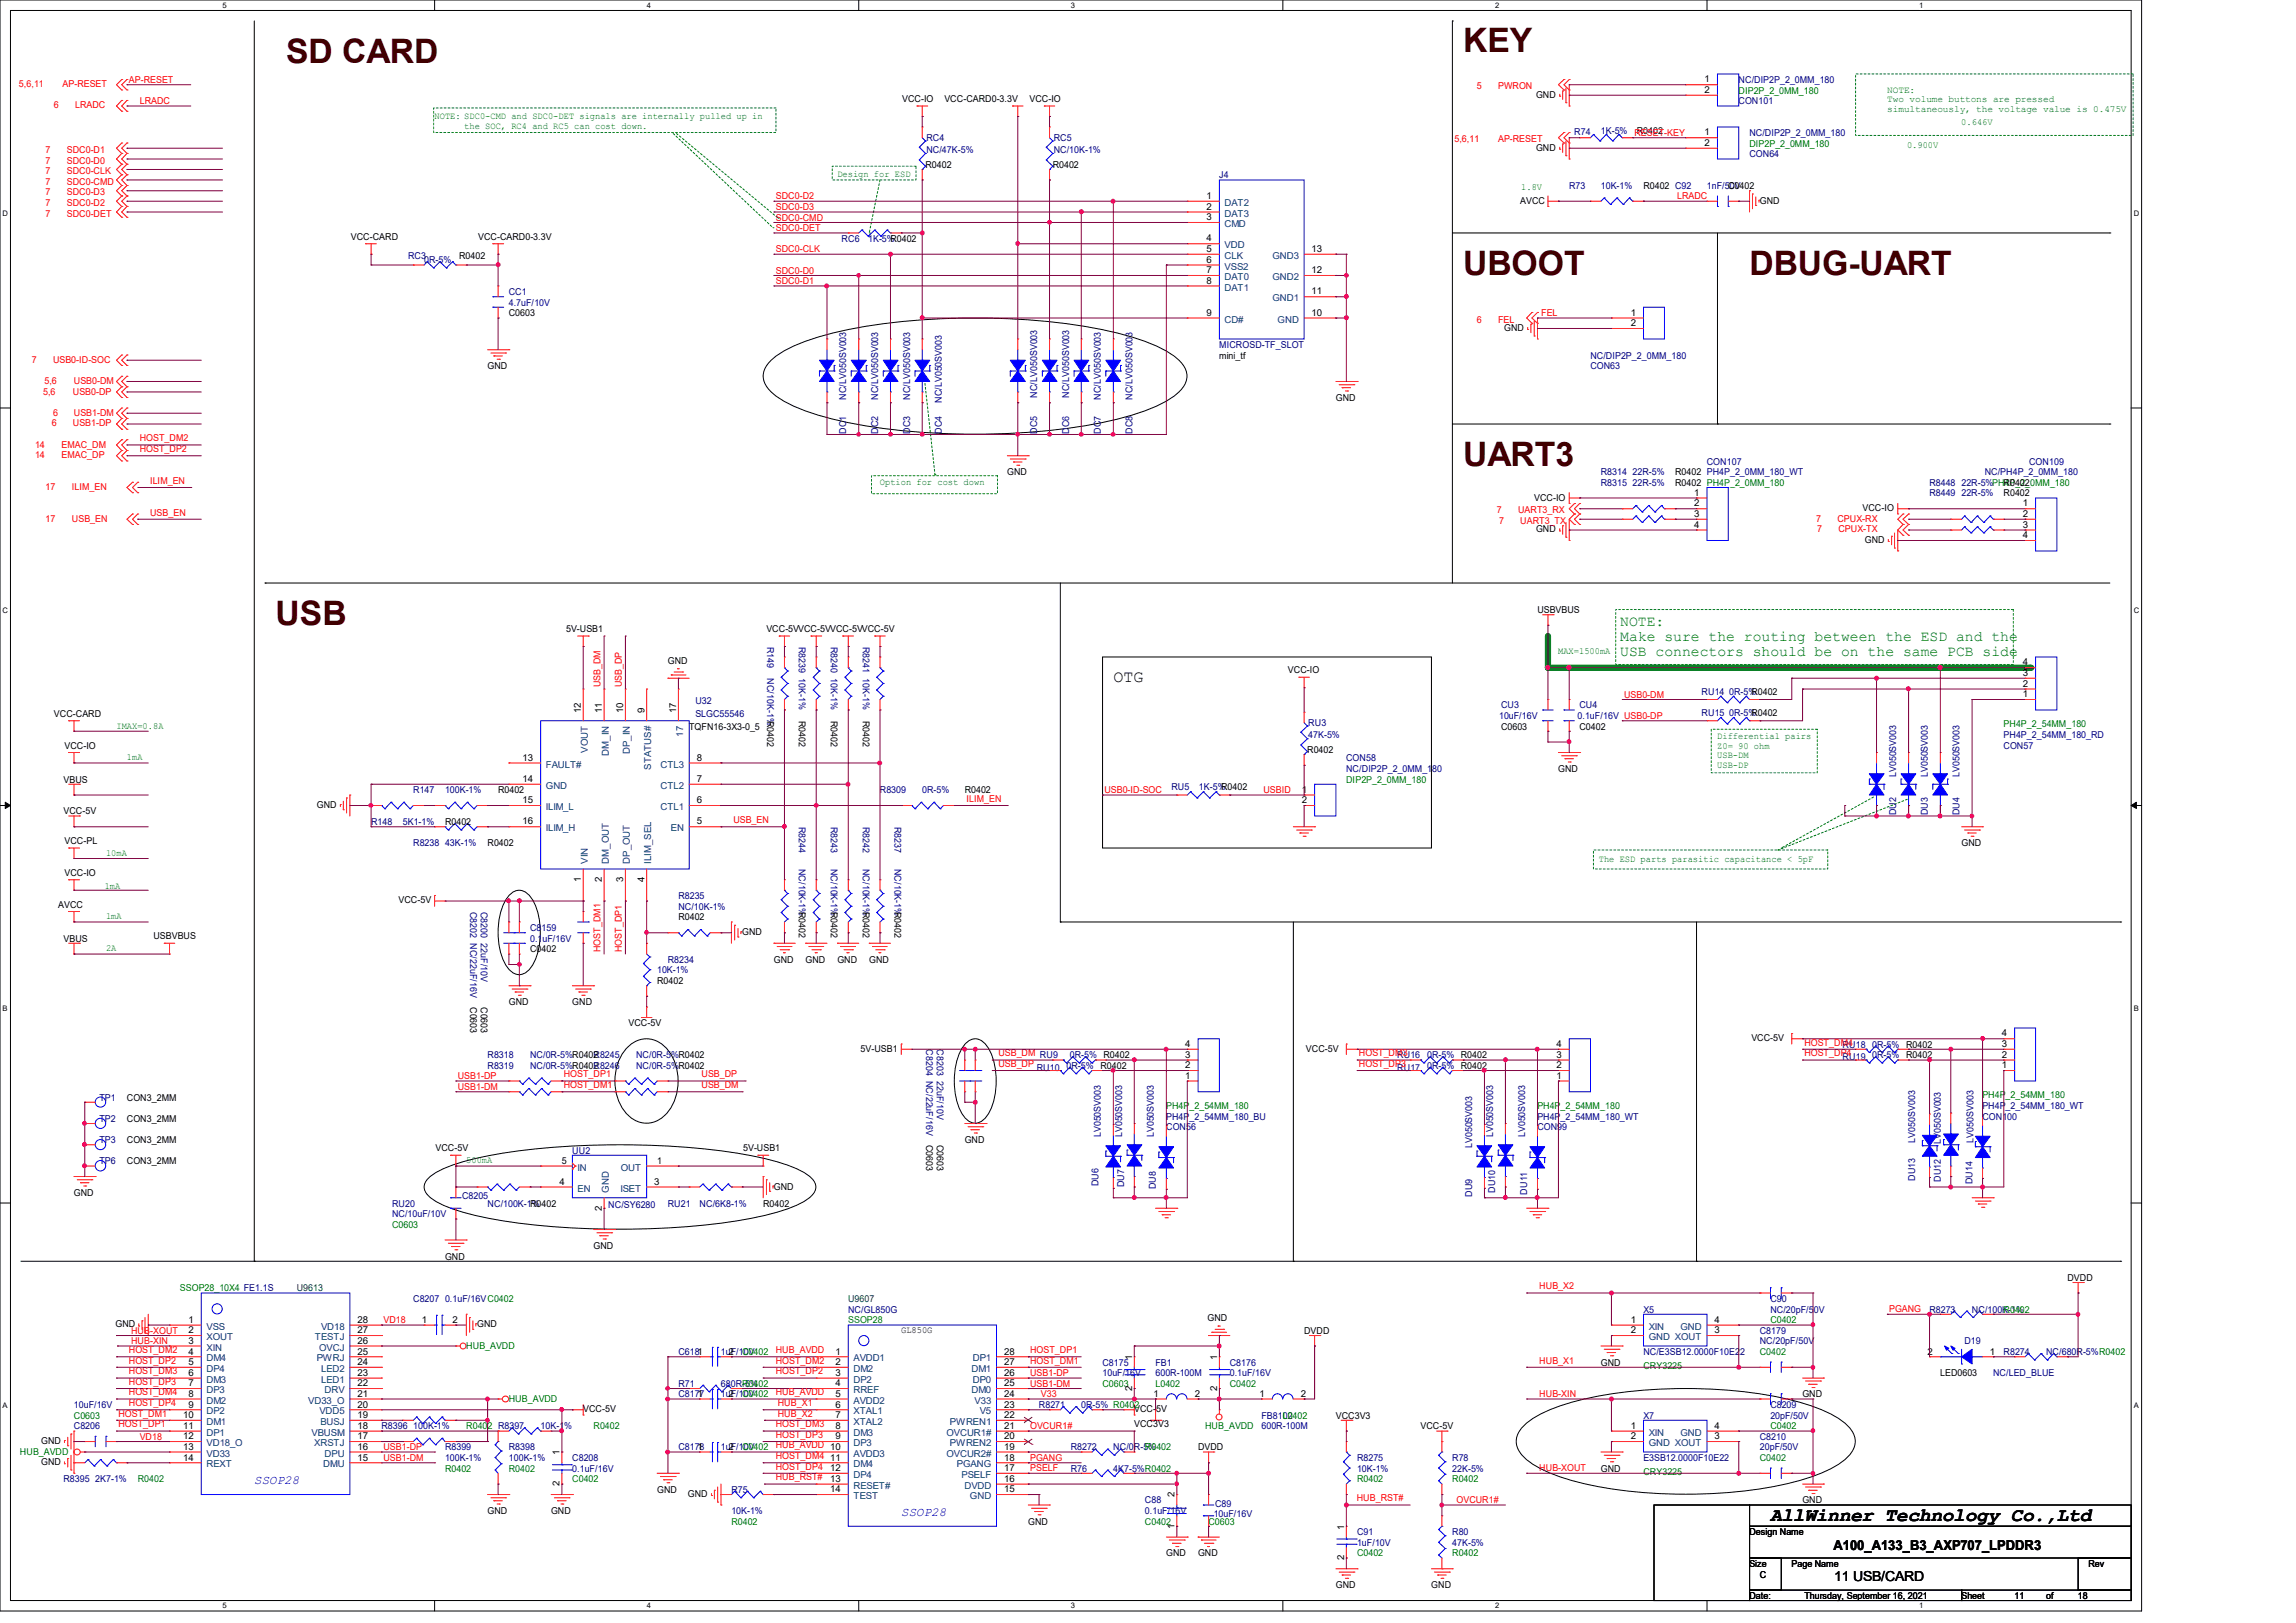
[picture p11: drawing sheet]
<svg xmlns="http://www.w3.org/2000/svg" width="297mm" height="210mm" viewBox="0 0 297 210" stroke-linecap="round" stroke-linejoin="round" font-family="sans-serif">
<defs><g id="words">
<g font-size="4.4" fill="#400000">
<text x="37" y="8.1">SD CARD</text>
<text x="189.3" y="6.7">KEY</text>
<text x="189.3" y="35.6">UBOOT</text>
<text x="226.3" y="35.6">DBUG-UART</text>
<text x="189.3" y="60.2">UART3</text>
<text x="35.6" y="80.8">USB</text>
</g>
<text font-size="2.5" x="229" y="196.8">AllWinner Technology Co.,Ltd</text>
<text font-size="2.2" x="144" y="88.2">OTG</text>
<g font-size="1.9" fill="#008000">
<text x="209.6" y="81">NOTE:</text>
<text x="209.6" y="82.9">Make sure the routing between the ESD and the</text>
<text x="209.6" y="84.8">USB connectors should be on the same PCB side</text>
</g>
<g font-size="1.8">
<text x="237.2" y="200.5">A100_A133_B3_AXP707_LPDDR3</text>
<text x="237.3" y="204.6">11 USB/CARD</text>
</g>
<g font-size="1.6" fill="#00f">
<text x="32.9" y="192">SSOP28</text>
<text x="116.6" y="196.1">SSOP28</text>
</g>
<g font-size="1.2" fill="#f00">
<text x="2.5" y="11.3">5,6,11</text>
<text x="8.1" y="11.3">AP-RESET</text>
<text x="16.7" y="10.7">AP-RESET</text>
<text x="191" y="11.6">5</text>
<text x="193.8" y="11.6">PWRON</text>
<text x="7" y="14">6</text>
<text x="9.7" y="14">LRADC</text>
<text x="18.1" y="13.5">LRADC</text>
<text x="211.4" y="17.6">RESET-KEY</text>
<text x="5.9" y="22.5">7</text>
<text x="5.9" y="19.8">7</text>
<text x="5.9" y="23.9">7</text>
<text x="5.9" y="21.2">7</text>
<text x="8.6" y="22.5">SDC0-CLK</text>
<text x="8.6" y="19.8">SDC0-D1</text>
<text x="8.6" y="23.9">SDC0-CMD</text>
<text x="8.6" y="21.2">SDC0-D0</text>
<text x="188.2" y="18.4">5,6,11</text>
<text x="193.8" y="18.4">AP-RESET</text>
<text x="5.9" y="25.3">7</text>
<text x="5.9" y="28">7</text>
<text x="5.9" y="26.6">7</text>
<text x="8.6" y="25.3">SDC0-D3</text>
<text x="8.6" y="28">SDC0-DET</text>
<text x="8.6" y="26.6">SDC0-D2</text>
<text x="100.4" y="28.5">SDC0-CMD</text>
<text x="100.4" y="27.2">SDC0-D3</text>
<text x="100.4" y="25.8">SDC0-D2</text>
<text x="100.4" y="29.9">SDC0-DET</text>
<text x="216.9" y="25.8">LRADC</text>
<text x="100.4" y="35.4">SDC0-D0</text>
<text x="100.4" y="32.6">SDC0-CLK</text>
<text x="100.4" y="36.7">SDC0-D1</text>
<text x="191" y="41.7">6</text>
<text x="193.8" y="41.7">FEL</text>
<text x="199.4" y="40.9">FEL</text>
<text x="4.1" y="46.9">7</text>
<text x="6.9" y="46.9">USB0-ID-SOC</text>
<text x="5.6" y="51.1">5,6</text>
<text x="5.8" y="49.7">5,6</text>
<text x="6.9" y="53.8">6</text>
<text x="9.4" y="51.1">USB0-DP</text>
<text x="9.6" y="49.7">USB0-DM</text>
<text x="9.6" y="53.8">USB1-DM</text>
<text x="4.5" y="57.9">14</text>
<text x="4.5" y="59.3">14</text>
<text x="6.7" y="55.2">6</text>
<text x="8" y="57.9">EMAC_DM</text>
<text x="8" y="59.3">EMAC_DP</text>
<text x="9.4" y="55.2">USB1-DP</text>
<text x="18.1" y="58.5">HOST_DP2</text>
<text x="18.1" y="57.1">HOST_DM2</text>
<text x="5.9" y="63.4">17</text>
<text x="9.3" y="63.4">ILIM_EN</text>
<text x="19.4" y="62.6">ILIM_EN</text>
<text x="5.9" y="67.5">17</text>
<text x="9.3" y="67.5">USB_EN</text>
<text x="19.4" y="66.7">USB_EN</text>
<text x="193.6" y="66.4">7</text>
<text x="193.9" y="67.8">7</text>
<text x="196.4" y="66.4">UART3_RX</text>
<text x="196.7" y="67.8">UART3_TX</text>
<text x="234.9" y="67.5">7</text>
<text x="235.1" y="68.9">7</text>
<text x="237.7" y="67.5">CPUX-RX</text>
<text x="237.8" y="68.9">CPUX-TX</text>
<text x="77.7" y="88.9" transform="rotate(-90 77.7 88.9)">USB_DM</text>
<text x="80.4" y="88.9" transform="rotate(-90 80.4 88.9)">USB_DP</text>
<text x="210.1" y="90.3">USB0-DM</text>
<text x="94.9" y="106.5">USB_EN</text>
<text x="125" y="103.8">ILIM_EN</text>
<text x="142.9" y="102.6">USB0-ID-SOC</text>
<text x="163.4" y="102.6">USBID</text>
<text x="77.7" y="123.2" transform="rotate(-90 77.7 123.2)">HOST_DM1</text>
<text x="80.4" y="123.2" transform="rotate(-90 80.4 123.2)">HOST_DP1</text>
<text x="129.1" y="136.7">USB_DM RU9</text>
<text x="175.8" y="136.7">HOST_DM3</text>
<text x="233.4" y="136.7">HOST_DP4</text>
<text x="233.4" y="135.3">HOST_DM4</text>
<text x="59.2" y="139.6">USB1-DP</text>
<text x="59.2" y="141">USB1-DM</text>
<text x="72.9" y="139.4">HOST_DP1</text>
<text x="72.9" y="140.8">HOST_DM1</text>
<text x="90.8" y="139.4">USB_DP</text>
<text x="90.8" y="140.8">USB_DM</text>
<text x="129.1" y="138">USB_DP</text>
<text x="175.8" y="138">HOST_DP3</text>
<text x="199.1" y="166.8">HUB_X2</text>
<text x="17" y="172.6">HUB-XOUT</text>
<text x="17" y="173.9">HUB-XIN</text>
<text x="49.6" y="171.2">VD18</text>
<text x="244.4" y="169.8">PGANG</text>
<text x="16.7" y="179.2">HOST_DP3</text>
<text x="16.7" y="177.8">HOST_DM3</text>
<text x="16.7" y="176.4">HOST_DP2</text>
<text x="16.7" y="175.1">HOST_DM2</text>
<text x="100.4" y="177.8">HOST_DP2</text>
<text x="100.4" y="176.4">HOST_DM2</text>
<text x="100.4" y="175.1">HUB_AVDD</text>
<text x="133.3" y="175.1">HOST_DP1</text>
<text x="133.3" y="176.4">HOST_DM1</text>
<text x="133.3" y="178.1">USB1-DP</text>
<text x="133.3" y="179.4">USB1-DM</text>
<text x="199.1" y="176.4">HUB_X1</text>
<text x="15.3" y="183.3">HOST_DM1</text>
<text x="15.3" y="184.7">HOST_DP1</text>
<text x="16.7" y="180.6">HOST_DM4</text>
<text x="16.7" y="181.9">HOST_DP4</text>
<text x="100.4" y="184.7">HOST_DM3</text>
<text x="100.4" y="180.6">HUB_AVDD</text>
<text x="100.6" y="181.9">HUB_X1</text>
<text x="100.6" y="183.3">HUB_X2</text>
<text x="133.3" y="184.9">OVCUR1#</text>
<text x="134.6" y="180.8">V33</text>
<text x="199.1" y="180.8">HUB-XIN</text>
<text x="18.1" y="186.3">VD18</text>
<text x="49.6" y="187.6">USB1-DP</text>
<text x="49.6" y="189">USB1-DM</text>
<text x="100.4" y="186.1">HOST_DP3</text>
<text x="100.4" y="191.6">HUB_RST#</text>
<text x="100.4" y="187.4">HUB_AVDD 10</text>
<text x="100.4" y="190.2">HOST_DP4</text>
<text x="100.4" y="188.8">HOST_DM4</text>
<text x="133.3" y="189">PGANG</text>
<text x="133.3" y="190.4">PSELF</text>
<text x="199.1" y="190.4">HUB-XOUT</text>
<text x="175.5" y="194.3">HUB_RST#</text>
<text x="188.4" y="194.5">OVCUR1#</text>
</g>
<g font-size="1.2">
<text x="220.5" y="10.7">1</text>
<text x="116.7" y="13.2">VCC-IO</text>
<text x="122.2" y="13.2">VCC-CARD0-3.3V</text>
<text x="133.2" y="13.2">VCC-IO</text>
<text x="198.7" y="12.7">GND</text>
<text x="211.7" y="17.3">R0402</text>
<text x="220.5" y="12">2</text>
<text x="220.5" y="17.5">1</text>
<text x="119.7" y="21.7">R0402</text>
<text x="136.2" y="21.7">R0402</text>
<text x="198.7" y="19.5">GND</text>
<text x="220.5" y="18.9">2</text>
<text x="156.1" y="27.1">2</text>
<text x="156.1" y="28.5">3</text>
<text x="156.1" y="25.7">1</text>
<text x="196.7" y="26.4">AVCC</text>
<text x="212.6" y="24.4">R0402 C92</text>
<text x="223.5" y="24.4">C0402</text>
<text x="227.6" y="26.4">GND</text>
<text x="45.4" y="31">VCC-CARD</text>
<text x="59.4" y="33.5">R0402</text>
<text x="61.8" y="31">VCC-CARD0-3.3V</text>
<text x="115.2" y="31.3">R0402</text>
<text x="156.1" y="31.2">4</text>
<text x="156.1" y="32.6">5</text>
<text x="156.1" y="34">6</text>
<text x="156.1" y="35.3">7</text>
<text x="169.7" y="35.3">12</text>
<text x="169.7" y="32.6">13</text>
<text x="65.8" y="40.9">C0603</text>
<text x="156.1" y="36.7">8</text>
<text x="156.1" y="40.9">9</text>
<text x="169.7" y="40.9">10</text>
<text x="169.7" y="38.1">11</text>
<text x="210.9" y="40.9">1</text>
<text x="63.1" y="47.8">GND</text>
<text x="157.7" y="46.4">mini_tf</text>
<text x="194.6" y="42.8">GND</text>
<text x="210.9" y="42.2">2</text>
<text x="172.8" y="51.9">GND</text>
<text x="130.3" y="61.5">GND</text>
<text x="198.4" y="64.8">VCC-IO</text>
<text x="216.7" y="62.9">R0402 PH4P_2_0MM_180</text>
<text x="216.7" y="61.5">R0402 PH4P_2_0MM_180_WT</text>
<text x="219.2" y="64.1">1</text>
<text x="219.2" y="65.5">2</text>
<text x="259.2" y="64.2">R0402</text>
<text x="259.2" y="62.9">R0402</text>
<text x="261.7" y="65.5">1</text>
<text x="198.7" y="68.9">GND</text>
<text x="219.2" y="66.9">3</text>
<text x="219.2" y="68.3">4</text>
<text x="240.9" y="66.1">VCC-IO</text>
<text x="241.2" y="70.3">GND</text>
<text x="261.7" y="66.9">2</text>
<text x="261.7" y="68.3">3</text>
<text x="261.7" y="69.6">4</text>
<text x="73.2" y="81.8">5V-USB1</text>
<text x="99.1" y="81.8">VCC-5VVCC-5VVCC-5VVCC-5V</text>
<text x="198.9" y="79.3">USBVBUS</text>
<text x="86.4" y="85.9">GND</text>
<text x="166.6" y="87.1">VCC-IO</text>
<text x="226.5" y="89.9">R0402</text>
<text x="261.7" y="88.9">2</text>
<text x="261.7" y="87.5">3</text>
<text x="261.7" y="86.1">4</text>
<text x="7" y="92.8">VCC-CARD</text>
<text x="75.1" y="92.3" transform="rotate(-90 75.1 92.3)">12</text>
<text x="77.9" y="92.3" transform="rotate(-90 77.9 92.3)">11</text>
<text x="80.6" y="92.3" transform="rotate(-90 80.6 92.3)">10</text>
<text x="83.4" y="92.3" transform="rotate(-90 83.4 92.3)">9</text>
<text x="87.5" y="92.3" transform="rotate(-90 87.5 92.3)">17</text>
<text x="89.1" y="94.4">TQFN16-3X3-0_5</text>
<text x="99.2" y="93.3" transform="rotate(90 99.2 93.3)">R0402</text>
<text x="103.3" y="93.3" transform="rotate(90 103.3 93.3)">R0402</text>
<text x="107.5" y="93.3" transform="rotate(90 107.5 93.3)">R0402</text>
<text x="111.6" y="93.3" transform="rotate(90 111.6 93.3)">R0402</text>
<text x="194.2" y="94.4">C0603</text>
<text x="204.3" y="94.4">C0402</text>
<text x="226.5" y="92.6">R0402</text>
<text x="261.7" y="90.2">1</text>
<text x="8.2" y="101.3">VBUS</text>
<text x="8.3" y="96.9">VCC-IO</text>
<text x="67.6" y="98.4">13</text>
<text x="67.6" y="101.2">14</text>
<text x="90.1" y="101.2">7</text>
<text x="90.1" y="98.4">8</text>
<text x="169.1" y="97.4">R0402</text>
<text x="201.6" y="99.9">GND</text>
<text x="8.2" y="105.4">VCC-5V</text>
<text x="41" y="104.6">GND</text>
<text x="57.6" y="106.7">R0402</text>
<text x="64.4" y="102.6">R0402</text>
<text x="67.6" y="103.9">15</text>
<text x="67.6" y="106.7">16</text>
<text x="90.1" y="106.7">5</text>
<text x="90.1" y="103.9">6</text>
<text x="124.8" y="102.6">R0402</text>
<text x="158" y="102.2">R0402</text>
<text x="168.4" y="102.6">1</text>
<text x="168.4" y="103.9">2</text>
<text x="8.3" y="109.2">VCC-PL</text>
<text x="8.3" y="113.3">VCC-IO</text>
<text x="63.1" y="109.5">R0402</text>
<text x="253.7" y="109.5">GND</text>
<text x="7.5" y="117.4">AVCC</text>
<text x="51.6" y="116.9">VCC-5V</text>
<text x="75.1" y="114.1" transform="rotate(-90 75.1 114.1)">1</text>
<text x="77.9" y="114.1" transform="rotate(-90 77.9 114.1)">2</text>
<text x="80.6" y="114.1" transform="rotate(-90 80.6 114.1)">3</text>
<text x="83.4" y="114.1" transform="rotate(-90 83.4 114.1)">4</text>
<text x="87.7" y="119.1">R0402</text>
<text x="103.3" y="117.9" transform="rotate(90 103.3 117.9)">R0402</text>
<text x="107.5" y="117.9" transform="rotate(90 107.5 117.9)">R0402</text>
<text x="111.6" y="117.9" transform="rotate(90 111.6 117.9)">R0402</text>
<text x="115.7" y="117.9" transform="rotate(90 115.7 117.9)">R0402</text>
<text x="8.2" y="121.8">VBUS</text>
<text x="19.9" y="121.5">USBVBUS</text>
<text x="68.6" y="123.2">C0402</text>
<text x="96" y="121">GND</text>
<text x="100.1" y="124.6">GND</text>
<text x="104.2" y="124.6">GND</text>
<text x="108.3" y="124.6">GND</text>
<text x="112.4" y="124.6">GND</text>
<text x="60.8" y="130.3" transform="rotate(90 60.8 130.3)">C0603</text>
<text x="62.2" y="130.3" transform="rotate(90 62.2 130.3)">C0603</text>
<text x="65.8" y="130">GND</text>
<text x="74" y="130">GND</text>
<text x="85" y="127.3">R0402</text>
<text x="81.3" y="132.8">VCC-5V</text>
<text x="111.3" y="136.1">5V-USB1</text>
<text x="153.3" y="136.9">3</text>
<text x="153.3" y="135.5">4</text>
<text x="168.9" y="136.1">VCC-5V</text>
<text x="201.3" y="136.9">3</text>
<text x="201.3" y="135.5">4</text>
<text x="226.5" y="134.7">VCC-5V</text>
<text x="246.6" y="135.6">R0402</text>
<text x="246.6" y="136.9">R0402</text>
<text x="258.9" y="136.9">2</text>
<text x="258.9" y="135.5">3</text>
<text x="258.9" y="134.1">4</text>
<text x="16.4" y="142.4">CON3_2MM</text>
<text x="142.4" y="138.3">R0402</text>
<text x="153.3" y="139.6">1</text>
<text x="153.3" y="138.2">2</text>
<text x="201.3" y="139.6">1</text>
<text x="201.3" y="138.2">2</text>
<text x="258.9" y="138.2">1</text>
<text x="16.4" y="145.2">CON3_2MM</text>
<text x="16.4" y="147.9">CON3_2MM</text>
<text x="56.3" y="149">VCC-5V</text>
<text x="96.1" y="149">5V-USB1</text>
<text x="119.8" y="148.1" transform="rotate(90 119.8 148.1)">C0603</text>
<text x="121.2" y="148.1" transform="rotate(90 121.2 148.1)">C0603</text>
<text x="124.8" y="147.9">GND</text>
<text x="9.6" y="154.7">GND</text>
<text x="16.4" y="150.6">CON3_2MM</text>
<text x="72.4" y="153.3">4</text>
<text x="72.7" y="150.6">5</text>
<text x="84.6" y="153.3">3</text>
<text x="85" y="150.6">1</text>
<text x="100.1" y="153.9">GND</text>
<text x="68.6" y="156.1">R0402</text>
<text x="76.8" y="161.6">GND</text>
<text x="77.9" y="156.6" transform="rotate(-90 77.9 156.6)">2</text>
<text x="98.7" y="156.1">R0402</text>
<text x="57.6" y="163">GND</text>
<text x="267.4" y="165.7">DVDD</text>
<text x="14.9" y="171.7">GND</text>
<text x="24.4" y="172.5">2</text>
<text x="24.4" y="173.9">3</text>
<text x="24.4" y="171.2">1</text>
<text x="46.2" y="171.2">28</text>
<text x="46.2" y="172.5">27</text>
<text x="46.2" y="173.9">26</text>
<text x="54.6" y="171.2">1</text>
<text x="58.5" y="171.2">2</text>
<text x="61.7" y="171.7">GND</text>
<text x="116.6" y="172.5">GL850G</text>
<text x="156.2" y="170.9">GND</text>
<text x="168.7" y="172.6">DVDD</text>
<text x="210.9" y="171.2">1</text>
<text x="210.9" y="172.5">2</text>
<text x="221.8" y="172.5">3</text>
<text x="221.8" y="171.2">4</text>
<text x="24.4" y="175.3">4</text>
<text x="24.4" y="176.6">5</text>
<text x="24.4" y="178">6</text>
<text x="24.4" y="179.4">7</text>
<text x="46.2" y="176.6">24</text>
<text x="46.2" y="178">23</text>
<text x="46.2" y="179.4">22</text>
<text x="46.2" y="175.3">25</text>
<text x="94.2" y="175.3">2</text>
<text x="108.1" y="176.6">2</text>
<text x="108.1" y="178">3</text>
<text x="108.1" y="179.4">4</text>
<text x="108.1" y="175.3">1</text>
<text x="129.9" y="175.3">28</text>
<text x="129.9" y="176.6">27</text>
<text x="129.9" y="178">26</text>
<text x="129.9" y="179.4">25</text>
<text x="146.4" y="180" transform="rotate(-90 146.4 180)">2</text>
<text x="146.4" y="175.9" transform="rotate(-90 146.4 175.9)">1</text>
<text x="157.4" y="180" transform="rotate(-90 157.4 180)">2</text>
<text x="157.4" y="175.9" transform="rotate(-90 157.4 175.9)">1</text>
<text x="207.1" y="176.7">GND</text>
<text x="249.3" y="175.3">2</text>
<text x="251" y="178.1">LED0603</text>
<text x="257.4" y="175.3">1</text>
<text x="23.7" y="183.5">10</text>
<text x="23.7" y="184.9">11</text>
<text x="24.4" y="180.7">8</text>
<text x="24.4" y="182.1">9</text>
<text x="46.2" y="180.7">21</text>
<text x="46.2" y="182.1">20</text>
<text x="46.2" y="183.5">19</text>
<text x="46.2" y="184.9">18</text>
<text x="75.4" y="182.7">VCC-5V</text>
<text x="90.2" y="180.7">1</text>
<text x="94.2" y="180.7">2</text>
<text x="108.1" y="180.7">5</text>
<text x="108.1" y="182.1">6</text>
<text x="108.1" y="183.5">7</text>
<text x="108.1" y="184.9">8</text>
<text x="129.9" y="184.9">21</text>
<text x="129.9" y="180.7">24</text>
<text x="129.9" y="182.1">23</text>
<text x="129.9" y="183.5">22</text>
<text x="146.7" y="182.7">VCC-5V</text>
<text x="146.7" y="184.7">VCC3V3</text>
<text x="149.2" y="180.7">1</text>
<text x="154.6" y="180.7">2</text>
<text x="162.9" y="180.7">1</text>
<text x="168.3" y="180.7">2</text>
<text x="172.8" y="183.6">VCC3V3</text>
<text x="183.8" y="184.9">VCC-5V</text>
<text x="210.9" y="184.9">1</text>
<text x="221.8" y="184.9">4</text>
<text x="233.1" y="180.8">GND</text>
<text x="5.3" y="186.9">GND</text>
<text x="5.3" y="189.6">GND</text>
<text x="23.7" y="186.2">12</text>
<text x="23.7" y="187.6">13</text>
<text x="23.7" y="189">14</text>
<text x="46.2" y="187.6">16</text>
<text x="46.2" y="189">15</text>
<text x="46.2" y="186.2">17</text>
<text x="72.4" y="188.3" transform="rotate(-90 72.4 188.3)">1</text>
<text x="90.2" y="187.6">1</text>
<text x="94.2" y="187.6">2</text>
<text x="107.4" y="189">11</text>
<text x="107.4" y="190.3">12</text>
<text x="107.4" y="191.7">13</text>
<text x="108.1" y="186.2">9</text>
<text x="129.9" y="191.7">16</text>
<text x="129.9" y="186.2">20</text>
<text x="129.9" y="187.6">19</text>
<text x="129.9" y="189">18</text>
<text x="129.9" y="190.3">17</text>
<text x="155" y="187.7">DVDD</text>
<text x="207.1" y="190.4">GND</text>
<text x="210.9" y="186.2">2</text>
<text x="221.8" y="186.2">3</text>
<text x="63.1" y="195.9">GND</text>
<text x="71.3" y="195.9">GND</text>
<text x="72.4" y="192.3" transform="rotate(-90 72.4 192.3)">2</text>
<text x="85" y="193.2">GND</text>
<text x="89" y="193.7">GND</text>
<text x="107.4" y="193.1">14</text>
<text x="129.9" y="193.1">15</text>
<text x="133" y="197.3">GND</text>
<text x="151.9" y="197.8" transform="rotate(-90 151.9 197.8)">1</text>
<text x="151.9" y="193.8" transform="rotate(-90 151.9 193.8)">2</text>
<text x="173.9" y="197.9" transform="rotate(-90 173.9 197.9)">1</text>
<text x="233.1" y="194.5">GND</text>
<text x="150.9" y="201.4">GND</text>
<text x="155" y="201.4">GND</text>
<text x="173.9" y="201.9" transform="rotate(-90 173.9 201.9)">2</text>
<text x="226.3" y="198.6">Design Name</text>
<text x="226.3" y="202.7">Size</text>
<text x="231.8" y="202.7">Page Name</text>
<text x="270.1" y="202.7">Rev</text>
<text x="172.8" y="205.5">GND</text>
<text x="185.1" y="205.5">GND</text>
<text x="226.3" y="206.9">Date:</text>
<text x="227.6" y="204.1">C</text>
<text x="233.4" y="206.9">Thursday, September 16, 2021</text>
<text x="253.7" y="206.9">Sheet</text>
<text x="260.6" y="206.9">11</text>
<text x="264.7" y="206.9">of</text>
<text x="268.8" y="206.9">18</text>
</g>
<g font-size="1.2" fill="#000080">
<text x="224.9" y="10.7">NC/DIP2P_2_0MM_180</text>
<text x="203.6" y="17.4">R74</text>
<text x="207.1" y="17.3">1K-5%</text>
<text x="224.9" y="13.5">CON101</text>
<text x="226.3" y="17.6">NC/DIP2P_2_0MM_180</text>
<text x="119.8" y="18.3">RC4</text>
<text x="119.8" y="19.8">NC/47K-5%</text>
<text x="136.3" y="18.3">RC5</text>
<text x="136.3" y="19.8">NC/10K-1%</text>
<text x="157.7" y="23.1">J4</text>
<text x="226.3" y="20.3">CON64</text>
<text x="203" y="24.4">R73</text>
<text x="207.1" y="24.4">10K-1%</text>
<text x="220.8" y="24.4">1nF/50V</text>
<text x="52.8" y="33.5">RC3</text>
<text x="54.9" y="34">0R-5%</text>
<text x="108.9" y="31.3">RC6</text>
<text x="112.3" y="31.3">1K-5%</text>
<text x="65.8" y="38.1">CC1</text>
<text x="65.8" y="39.5">4.7uF/10V</text>
<text x="157.7" y="45">MICROSD-TF_SLOT</text>
<text x="205.7" y="47.8">CON63</text>
<text x="205.7" y="46.4">NC/DIP2P_2_0MM_180</text>
<text x="109.5" y="51.7" transform="rotate(-90 109.5 51.7)">NC/LV050SV003</text>
<text x="113.6" y="51.7" transform="rotate(-90 113.6 51.7)">NC/LV050SV003</text>
<text x="117.7" y="51.7" transform="rotate(-90 117.7 51.7)">NC/LV050SV003</text>
<text x="121.8" y="52.1" transform="rotate(-90 121.8 52.1)">NC/LV050SV003</text>
<text x="134.2" y="51.4" transform="rotate(-90 134.2 51.4)">NC/LV050SV003</text>
<text x="138.3" y="51.4" transform="rotate(-90 138.3 51.4)">NC/LV050SV003</text>
<text x="142.4" y="51.7" transform="rotate(-90 142.4 51.7)">NC/LV050SV003</text>
<text x="146.5" y="51.7" transform="rotate(-90 146.5 51.7)">NC/LV050SV003</text>
<text x="109.5" y="56.1" transform="rotate(-90 109.5 56.1)">DC1</text>
<text x="113.6" y="56.1" transform="rotate(-90 113.6 56.1)">DC2</text>
<text x="117.7" y="56.1" transform="rotate(-90 117.7 56.1)">DC3</text>
<text x="121.8" y="56.1" transform="rotate(-90 121.8 56.1)">DC4</text>
<text x="134.2" y="56.1" transform="rotate(-90 134.2 56.1)">DC5</text>
<text x="138.3" y="56.1" transform="rotate(-90 138.3 56.1)">DC6</text>
<text x="142.4" y="56.1" transform="rotate(-90 142.4 56.1)">DC7</text>
<text x="146.5" y="56.1" transform="rotate(-90 146.5 56.1)">DC8</text>
<text x="207.1" y="62.9">R8315</text>
<text x="207.1" y="61.5">R8314</text>
<text x="211.2" y="62.9">22R-5%</text>
<text x="211.2" y="61.5">22R-5%</text>
<text x="220.8" y="60.1">CON107</text>
<text x="249.6" y="64.2">R8449</text>
<text x="249.6" y="62.9">R8448</text>
<text x="253.7" y="64.2">22R-5%</text>
<text x="253.7" y="62.9">22R-5%PH4P_2_0MM_180</text>
<text x="256.7" y="61.5">NC/PH4P_2_0MM_180</text>
<text x="262.5" y="60.1">CON109</text>
<text x="99.2" y="83.7" transform="rotate(90 99.2 83.7)">R149</text>
<text x="103.3" y="83.7" transform="rotate(90 103.3 83.7)">R8239</text>
<text x="107.5" y="83.7" transform="rotate(90 107.5 83.7)">R8240</text>
<text x="111.6" y="83.7" transform="rotate(90 111.6 83.7)">R8241</text>
<text x="99.2" y="87.8" transform="rotate(90 99.2 87.8)">NC/10K-1%</text>
<text x="103.3" y="87.8" transform="rotate(90 103.3 87.8)">10K-1%</text>
<text x="107.5" y="87.8" transform="rotate(90 107.5 87.8)">10K-1%</text>
<text x="111.6" y="87.8" transform="rotate(90 111.6 87.8)">10K-1%</text>
<text x="220.1" y="89.9">RU14</text>
<text x="223.7" y="89.9">0R-5%</text>
<text x="90" y="91.1">U32</text>
<text x="90" y="92.8">SLGC55546</text>
<text x="169.2" y="94">RU3</text>
<text x="169.2" y="95.5">47K-5%</text>
<text x="193.9" y="93">10uF/16V</text>
<text x="194.2" y="91.7">CU3</text>
<text x="204.1" y="93">0.1uF/16V USB0-DP</text>
<text x="204.3" y="91.7">CU4</text>
<text x="220.1" y="92.6">RU15</text>
<text x="223.7" y="92.6">0R-5%</text>
<text x="259.2" y="95.5">PH4P_2_54MM_180_RD</text>
<text x="174.1" y="98.5">CON58</text>
<text x="174.1" y="99.9">NC/DIP2P_2_0MM_180</text>
<text x="245.3" y="100.6" transform="rotate(-90 245.3 100.6)">LV050SV003</text>
<text x="249.4" y="100.6" transform="rotate(-90 249.4 100.6)">LV050SV003</text>
<text x="253.5" y="100.6" transform="rotate(-90 253.5 100.6)">LV050SV003</text>
<text x="259.2" y="96.9">CON57</text>
<text x="48" y="106.7">R148</text>
<text x="52.1" y="106.7">5K1-1%</text>
<text x="53.5" y="102.6">R147</text>
<text x="57.6" y="102.6">100K-1%</text>
<text x="103.3" y="107" transform="rotate(90 103.3 107)">R8244</text>
<text x="107.5" y="107" transform="rotate(90 107.5 107)">R8243</text>
<text x="111.6" y="107" transform="rotate(90 111.6 107)">R8242</text>
<text x="113.8" y="102.6">R8309</text>
<text x="115.7" y="107" transform="rotate(90 115.7 107)">R8237</text>
<text x="119.3" y="102.6">0R-5%</text>
<text x="151.5" y="102.2">RU5</text>
<text x="155.1" y="102.2">1K-5%</text>
<text x="245.3" y="105.5" transform="rotate(-90 245.3 105.5)">DU2</text>
<text x="249.4" y="105.5" transform="rotate(-90 249.4 105.5)">DU3</text>
<text x="253.5" y="105.5" transform="rotate(-90 253.5 105.5)">DU4</text>
<text x="53.5" y="109.5">R8238</text>
<text x="57.6" y="109.5">43K-1%</text>
<text x="103.3" y="112.4" transform="rotate(90 103.3 112.4)">NC/10K-1%</text>
<text x="107.5" y="112.4" transform="rotate(90 107.5 112.4)">NC/10K-1%</text>
<text x="111.6" y="112.4" transform="rotate(90 111.6 112.4)">NC/10K-1%</text>
<text x="115.7" y="112.4" transform="rotate(90 115.7 112.4)">NC/10K-1%</text>
<text x="60.8" y="117.9" transform="rotate(90 60.8 117.9)">C8202 NC/22uF/16V</text>
<text x="62.2" y="117.9" transform="rotate(90 62.2 117.9)">C8200</text>
<text x="87.7" y="116.3">R8235</text>
<text x="87.7" y="117.7">NC/10K-1%</text>
<text x="62.2" y="122.1" transform="rotate(90 62.2 122.1)">22uF/10V</text>
<text x="68.6" y="120.4">C8159</text>
<text x="68.6" y="121.8">0.1uF/16V</text>
<text x="85" y="125.9">10K-1%</text>
<text x="86.4" y="124.6">R8234</text>
<text x="63.1" y="136.9">R8318</text>
<text x="68.6" y="136.9">NC/0R-5%R0402</text>
<text x="76.8" y="136.9">R8245</text>
<text x="82.3" y="136.9">NC/0R-5%R0402</text>
<text x="119.8" y="135.8" transform="rotate(90 119.8 135.8)">C8204 NC/22uF/16V</text>
<text x="121.2" y="135.8" transform="rotate(90 121.2 135.8)">C8203</text>
<text x="138.4" y="136.9">0R-5% R0402</text>
<text x="180.7" y="136.9">RU16</text>
<text x="184.6" y="136.9">0R-5% R0402</text>
<text x="238.4" y="135.6">RU18</text>
<text x="238.4" y="137.2">RU19</text>
<text x="242.2" y="135.6">0R-5%</text>
<text x="242.2" y="136.9">0R-5%</text>
<text x="12.9" y="142.4">TP1</text>
<text x="63.1" y="138.3">R8319</text>
<text x="68.6" y="138.3">NC/0R-5%R0402</text>
<text x="76.8" y="138.3">R8246</text>
<text x="82.3" y="138.3">NC/0R-5%R0402</text>
<text x="121.2" y="139.9" transform="rotate(90 121.2 139.9)">22uF/10V</text>
<text x="134.1" y="138.6">RU10</text>
<text x="138" y="138.3">0R-5%</text>
<text x="180.7" y="138.6">RU17</text>
<text x="184.6" y="138.3">0R-5% R0402</text>
<text x="256.4" y="143.5">PH4P_2_54MM_180_WT</text>
<text x="12.9" y="145.2">TP2</text>
<text x="12.9" y="147.9">TP3</text>
<text x="74" y="149.3">UU2</text>
<text x="142.4" y="147.2" transform="rotate(-90 142.4 147.2)">LV050SV003</text>
<text x="145.2" y="147.2" transform="rotate(-90 145.2 147.2)">LV050SV003</text>
<text x="149.3" y="147.2" transform="rotate(-90 149.3 147.2)">LV050SV003</text>
<text x="150.9" y="146.3">CON56</text>
<text x="150.9" y="144.9">PH4P_2_54MM_180_BU</text>
<text x="190.4" y="148.6" transform="rotate(-90 190.4 148.6)">LV050SV003</text>
<text x="193.2" y="147.2" transform="rotate(-90 193.2 147.2)">LV050SV003</text>
<text x="197.3" y="147.2" transform="rotate(-90 197.3 147.2)">LV050SV003</text>
<text x="198.9" y="146.3">CON99</text>
<text x="198.9" y="144.9">PH4P_2_54MM_180_WT</text>
<text x="247.7" y="147.8" transform="rotate(-90 247.7 147.8)">LV050SV003</text>
<text x="251" y="148" transform="rotate(-90 251 148)">LV050SV003</text>
<text x="255.3" y="147.8" transform="rotate(-90 255.3 147.8)">LV050SV003</text>
<text x="256.4" y="144.9">CON100</text>
<text x="12.9" y="150.6">TP6</text>
<text x="59.8" y="155.2">C8205</text>
<text x="142.1" y="153.5" transform="rotate(-90 142.1 153.5)">DU6</text>
<text x="145.4" y="153.6" transform="rotate(-90 145.4 153.6)">DU7</text>
<text x="149.5" y="153.9" transform="rotate(-90 149.5 153.9)">DU8</text>
<text x="190.4" y="154.9" transform="rotate(-90 190.4 154.9)">DU9</text>
<text x="193.4" y="154.3" transform="rotate(-90 193.4 154.3)">DU10</text>
<text x="197.5" y="154.6" transform="rotate(-90 197.5 154.6)">DU11</text>
<text x="247.7" y="152.8" transform="rotate(-90 247.7 152.8)">DU13</text>
<text x="251" y="152.9" transform="rotate(-90 251 152.9)">DU12</text>
<text x="255.1" y="153.2" transform="rotate(-90 255.1 153.2)">DU14</text>
<text x="50.7" y="157.5">NC/10uF/10V</text>
<text x="50.7" y="156.1">RU20</text>
<text x="63.1" y="156.1">NC/100K-1%</text>
<text x="78.7" y="156.3">NC/SY6280</text>
<text x="86.4" y="156.1">RU21</text>
<text x="90.5" y="156.1">NC/6K8-1%</text>
<text x="53.5" y="168.4">C8207</text>
<text x="57.6" y="168.4">0.1uF/16VC0402</text>
<text x="109.7" y="169.8">NC/GL850G</text>
<text x="212.6" y="169.8">X5</text>
<text x="227.6" y="172.6">C8179</text>
<text x="227.6" y="173.9">NC/20pF/50V</text>
<text x="229" y="168.4">C90</text>
<text x="229" y="169.8">NC/20pF/50V</text>
<text x="249.6" y="169.8">R8273</text>
<text x="254.1" y="173.9">D19</text>
<text x="255.1" y="169.8">NC/100K-1%</text>
<text x="87.7" y="179.5">R71</text>
<text x="87.7" y="175.3">C6181</text>
<text x="93.3" y="179.5">680R-5%</text>
<text x="93.3" y="175.3">1uF/10V</text>
<text x="142.6" y="176.7">C8175</text>
<text x="142.6" y="178.1">10uF/16V</text>
<text x="149.5" y="176.7">FB1</text>
<text x="149.5" y="178.1">600R-100M</text>
<text x="159.1" y="176.7">C8176</text>
<text x="159.1" y="178.1">0.1uF/16V</text>
<text x="212.6" y="175.3">NC/E3SB12.0000F10E22</text>
<text x="257.8" y="178.1">NC/LED_BLUE</text>
<text x="259.2" y="175.3">R8274</text>
<text x="264.7" y="175.3">NC/680R-5%R0402</text>
<text x="9.6" y="184.9">C8206</text>
<text x="9.6" y="182.2">10uF/16V</text>
<text x="49.4" y="184.9">R8396</text>
<text x="53.5" y="184.9">100K-1%</text>
<text x="69.9" y="184.9">10K-1%</text>
<text x="87.7" y="180.8">C8177</text>
<text x="93.3" y="180.8">1uF/10V</text>
<text x="134.4" y="182.2">R8271</text>
<text x="139.9" y="182.2">0R-5% R0402</text>
<text x="163.2" y="183.6">FB8102</text>
<text x="163.2" y="184.9">600R-100M</text>
<text x="212.6" y="183.6">X7</text>
<text x="229" y="182.2">C8209</text>
<text x="229" y="183.6">20pF/50V</text>
<text x="8.2" y="191.8">R8395</text>
<text x="12.3" y="191.8">2K7-1%</text>
<text x="57.6" y="187.7">R8399</text>
<text x="57.6" y="189">100K-1%</text>
<text x="65.8" y="187.7">R8398</text>
<text x="65.8" y="189">100K-1%</text>
<text x="74" y="189">C8208</text>
<text x="74" y="190.4">0.1uF/16V</text>
<text x="87.7" y="187.7">C8178</text>
<text x="93.3" y="187.7">1uF/10V</text>
<text x="138.5" y="190.4">R76</text>
<text x="138.5" y="187.7">R8272</text>
<text x="144" y="190.4">4K7-5%R0402</text>
<text x="144" y="187.7">NC/0R-5%</text>
<text x="175.5" y="189">R8275</text>
<text x="175.5" y="190.4">10K-1%</text>
<text x="187.9" y="189">R78</text>
<text x="187.9" y="190.4">22K-5%</text>
<text x="212.6" y="189">E3SB12.0000F10E22</text>
<text x="227.6" y="186.3">C8210</text>
<text x="227.6" y="187.7">20pF/50V</text>
<text x="94.6" y="193.2">R75</text>
<text x="94.6" y="195.9">10K-1%</text>
<text x="148.1" y="194.5">C88</text>
<text x="148.1" y="195.9">0.1uF/16V</text>
<text x="157" y="196.3">10uF/16V</text>
<text x="157.2" y="194.9">C89</text>
<text x="175.5" y="198.6">C91</text>
<text x="175.5" y="200">1uF/10V</text>
<text x="187.9" y="198.6">R80</text>
<text x="187.9" y="200">47K-5%</text>
</g>
<g font-size="1.2" fill="#008000">
<text x="244.1" y="12">NOTE:</text>
<text x="56.2" y="15.4">NOTE: SDC0-CMD and SDC0-DET signals are internally pulled up in</text>
<text x="60.1" y="16.6">the SOC, RC4 and RC5 can cost down.</text>
<text x="224.9" y="12.1">DIP2P_2_0MM_180</text>
<text x="244.1" y="13.2">Two volume buttons are pressed</text>
<text x="244.1" y="14.4">simultaneously, the voltage value is 0.475V</text>
<text x="253.7" y="16.2">0.646V</text>
<text x="108.3" y="22.9">Design for ESD</text>
<text x="226.3" y="19">DIP2P_2_0MM_180</text>
<text x="246.7" y="19.1">0.900V</text>
<text x="196.8" y="24.6">1.8V</text>
<text x="113.8" y="62.7">Option for cost down</text>
<text x="201.6" y="84.7">MAX=1500mA</text>
<text x="15.1" y="94.3">IMAX=0.8A</text>
<text x="222.1" y="95.6">Differential pairs</text>
<text x="259.2" y="94.1">PH4P_2_54MM_180</text>
<text x="16.4" y="98.4">1mA</text>
<text x="174.1" y="101.3">DIP2P_2_0MM_180</text>
<text x="222.1" y="96.9">Z0= 90 ohm</text>
<text x="222.1" y="98.1">USB-DM</text>
<text x="222.1" y="99.3">USB-DP</text>
<text x="13.7" y="110.7">10mA</text>
<text x="206.8" y="111.5">The ESD parts parasitic capacitance &lt; 5pF</text>
<text x="13.5" y="115">1mA</text>
<text x="13.7" y="119">1mA</text>
<text x="13.7" y="123.1">2A</text>
<text x="150.9" y="143.5">PH4P_2_54MM_180</text>
<text x="198.9" y="143.5">PH4P_2_54MM_180</text>
<text x="256.4" y="142.1">PH4P_2_54MM_180</text>
<text x="60.3" y="150.5">500mA</text>
<text x="50.7" y="158.9">C0603</text>
<text x="23.3" y="167.1">SSOP28_10X4 FE1.1S</text>
<text x="109.7" y="171.2">SSOP28</text>
<text x="229" y="171.2">C0402</text>
<text x="259.2" y="169.8">R0402</text>
<text x="60.3" y="174.5">HUB_AVDD</text>
<text x="96" y="179.5">R0402</text>
<text x="96" y="175.3">C0402</text>
<text x="142.6" y="179.5">C0603</text>
<text x="149.5" y="179.5">L0402</text>
<text x="159.1" y="179.5">C0402</text>
<text x="212.6" y="177.1">CRY3225</text>
<text x="227.6" y="175.3">C0402</text>
<text x="9.6" y="183.6">C0603</text>
<text x="60.3" y="184.9">R0402 R8397</text>
<text x="65.8" y="181.4">HUB_AVDD</text>
<text x="76.8" y="184.9">R0402</text>
<text x="96" y="180.8">C0402</text>
<text x="155.9" y="184.9">HUB_AVDD</text>
<text x="165.9" y="183.6">L0402</text>
<text x="229" y="184.9">C0402</text>
<text x="2.6" y="188.2">HUB_AVDD</text>
<text x="17.8" y="191.8">R0402</text>
<text x="57.6" y="190.4">R0402</text>
<text x="65.8" y="190.4">R0402</text>
<text x="74" y="191.8">C0402</text>
<text x="96" y="187.7">C0402</text>
<text x="148.1" y="187.7">R0402</text>
<text x="175.5" y="191.8">R0402</text>
<text x="187.9" y="191.8">R0402</text>
<text x="212.6" y="190.8">CRY3225</text>
<text x="227.6" y="189">C0402</text>
<text x="94.6" y="197.3">R0402</text>
<text x="148.1" y="197.3">C0402</text>
<text x="156.3" y="197.3">C0603</text>
<text x="175.5" y="201.4">C0402</text>
<text x="187.9" y="201.4">R0402</text>
</g>
<g font-size="1.2" fill="#004080">
<text x="158.4" y="28">DAT3</text>
<text x="158.4" y="29.4">CMD</text>
<text x="158.4" y="26.6">DAT2</text>
<text x="158.4" y="32.1">VDD</text>
<text x="158.4" y="33.5">CLK</text>
<text x="158.4" y="34.9">VSS2</text>
<text x="164.6" y="33.5">GND3</text>
<text x="158.4" y="36.2">DAT0</text>
<text x="158.4" y="37.6">DAT1</text>
<text x="158.4" y="41.7">CD#</text>
<text x="164.6" y="39">GND1</text>
<text x="164.6" y="36.2">GND2</text>
<text x="165.3" y="41.7">GND</text>
<text x="88.4" y="95.3" transform="rotate(-90 88.4 95.3)">17</text>
<text x="70.6" y="99.3">FAULT#</text>
<text x="76" y="97.4" transform="rotate(-90 76 97.4)">VOUT</text>
<text x="78.7" y="97.8" transform="rotate(-90 78.7 97.8)">DM_IN</text>
<text x="81.5" y="97.6" transform="rotate(-90 81.5 97.6)">DP_IN</text>
<text x="84.2" y="99.6" transform="rotate(-90 84.2 99.6)">STATUS#</text>
<text x="85.4" y="99.3">CTL3</text>
<text x="70.6" y="102.1">GND</text>
<text x="70.6" y="104.8">ILIM_L</text>
<text x="70.6" y="107.6">ILIM_H</text>
<text x="85.4" y="104.8">CTL1</text>
<text x="85.4" y="102.1">CTL2</text>
<text x="86.8" y="107.6">EN</text>
<text x="76" y="111.8" transform="rotate(-90 76 111.8)">VIN</text>
<text x="78.7" y="111.8" transform="rotate(-90 78.7 111.8)">DM_OUT</text>
<text x="81.5" y="111.8" transform="rotate(-90 81.5 111.8)">DP_OUT</text>
<text x="84.2" y="111.8" transform="rotate(-90 84.2 111.8)">ILIM_SEL</text>
<text x="74.7" y="154.2">EN</text>
<text x="74.7" y="151.5">IN</text>
<text x="78.7" y="154.3" transform="rotate(-90 78.7 154.3)">GND</text>
<text x="80.3" y="154.2">ISET</text>
<text x="80.3" y="151.5">OUT</text>
<text x="26.7" y="173.4">XOUT</text>
<text x="26.7" y="172">VSS</text>
<text x="40.7" y="173.4">TESTJ</text>
<text x="41.5" y="172">VD18</text>
<text x="213.3" y="172">XIN</text>
<text x="213.3" y="173.4">GND XOUT</text>
<text x="217.4" y="172">GND</text>
<text x="26.7" y="174.8">XIN</text>
<text x="26.7" y="176.1">DM4</text>
<text x="26.7" y="177.5">DP4</text>
<text x="26.7" y="178.9">DM3</text>
<text x="41" y="176.1">PWRJ</text>
<text x="41.3" y="174.8">OVCJ</text>
<text x="41.5" y="177.5">LED2</text>
<text x="41.5" y="178.9">LED1</text>
<text x="110.4" y="177.5">DM2</text>
<text x="110.4" y="178.9">DP2</text>
<text x="110.4" y="176.1">AVDD1</text>
<text x="125.7" y="177.5">DM1</text>
<text x="125.9" y="176.1">DP1</text>
<text x="125.9" y="178.9">DP0</text>
<text x="26.7" y="180.3">DP3</text>
<text x="26.7" y="181.6">DM2</text>
<text x="26.7" y="183">DP2</text>
<text x="26.7" y="184.4">DM1</text>
<text x="26.7" y="185.8">DP1</text>
<text x="39.9" y="181.6">VD33_O</text>
<text x="40.3" y="185.8">VBUSM</text>
<text x="41.3" y="183">VDD5</text>
<text x="41.4" y="184.4">BUSJ</text>
<text x="42" y="180.3">DRV</text>
<text x="110.4" y="180.3">RREF</text>
<text x="110.4" y="181.6">AVDD2</text>
<text x="110.4" y="183">XTAL1</text>
<text x="110.4" y="184.4">XTAL2</text>
<text x="110.4" y="185.8">DM3</text>
<text x="122.4" y="185.8">OVCUR1#</text>
<text x="122.9" y="184.4">PWREN1</text>
<text x="125.7" y="180.3">DM0</text>
<text x="126.1" y="181.6">V33</text>
<text x="126.7" y="183">V5</text>
<text x="213.3" y="185.8">XIN</text>
<text x="217.4" y="185.8">GND</text>
<text x="26.7" y="187.1">VD18_O</text>
<text x="26.7" y="188.5">VD33</text>
<text x="26.7" y="189.9">REXT</text>
<text x="40.6" y="187.1">XRSTJ</text>
<text x="41.8" y="189.9">DMU</text>
<text x="42" y="188.5">DPU</text>
<text x="110.4" y="187.1">DP3</text>
<text x="110.4" y="188.5">AVDD3</text>
<text x="110.4" y="189.9">DM4</text>
<text x="110.4" y="191.2">DP4</text>
<text x="122.4" y="188.5">OVCUR2#</text>
<text x="122.9" y="187.1">PWREN2</text>
<text x="123.8" y="189.9">PGANG</text>
<text x="124.4" y="191.2">PSELF</text>
<text x="213.3" y="187.1">GND XOUT</text>
<text x="110.4" y="192.6">RESET#</text>
<text x="110.4" y="194">TEST</text>
<text x="124.8" y="192.6">DVDD</text>
<text x="125.5" y="194">GND</text>
</g>
<g font-size="1.2" fill="#004040">
<text x="38.4" y="167.1">U9613</text>
<text x="109.7" y="168.4">U9607</text>
</g>
<g font-size="1">
<text x="28.8" y="1">5</text>
<text x="83.7" y="1">4</text>
<text x="138.5" y="1">3</text>
<text x="193.4" y="1">2</text>
<text x="248.3" y="1">1</text>
<text x=".3" y="27.9">D</text>
<text x="276" y="27.9">D</text>
<text x=".3" y="79.4">C</text>
<text x="276" y="79.4">C</text>
<text x=".3" y="130.8">B</text>
<text x="276" y="130.8">B</text>
<text x=".3" y="182.2">A</text>
<text x="276" y="182.2">A</text>
<text x="28.8" y="208.1">5</text>
<text x="83.7" y="208.1">4</text>
<text x="138.5" y="208.1">3</text>
<text x="193.4" y="208.1">2</text>
<text x="248.3" y="208.1">1</text>
</g>
</g></defs>
<path d="M0 0h277v208.4h-277zM1.4 1.4h274.3v205.7h-274.3z" fill="none" stroke="#000" stroke-width=".13"/>
<g fill="#fff">
<path d="M28.8 .1h.5v1.1h-.5z"/>
<path d="M28.8 207.2h.5v1.1h-.5z"/>
</g>
<path d="M56.2 0v1.4M56.2 207.1v1.3" fill="none" stroke="#000" stroke-width=".13"/>
<g fill="#fff">
<path d="M83.7 .1h.5v1.1h-.5z"/>
<path d="M83.7 207.2h.5v1.1h-.5z"/>
</g>
<path d="M111.1 0v1.4M111.1 207.1v1.3" fill="none" stroke="#000" stroke-width=".13"/>
<g fill="#fff">
<path d="M138.5 .1h.6v1.1h-.6z"/>
<path d="M138.5 207.2h.6v1.1h-.6z"/>
</g>
<path d="M165.9 0v1.4M165.9 207.1v1.3" fill="none" stroke="#000" stroke-width=".13"/>
<g fill="#fff">
<path d="M193.4 .1h.5v1.1h-.5z"/>
<path d="M193.4 207.2h.5v1.1h-.5z"/>
</g>
<path d="M220.8 0v1.4M220.8 207.1v1.3" fill="none" stroke="#000" stroke-width=".13"/>
<g fill="#fff">
<path d="M248.2 .1h.6v1.1h-.6z"/>
<path d="M248.2 207.2h.6v1.1h-.6z"/>
<path d="M.3 27.1h.8v1.1h-.8z"/>
<path d="M276 27.1h.7v1.1h-.7z"/>
<path d="M.3 78.5h.8v1.1h-.8z"/>
<path d="M276 78.5h.7v1.1h-.7z"/>
</g>
<path d="M0 52.8h1.4M275.7 52.8h1.3" fill="none" stroke="#000" stroke-width=".13"/>
<g fill="#fff">
<path d="M.3 129.9h.7v1.1h-.7z"/>
<path d="M276 129.9h.6v1.1h-.6z"/>
</g>
<path d="M0 104.2h1.4M275.7 104.2h1.3" fill="none" stroke="#000" stroke-width=".13"/>
<path d="M.7 103.8l.7 .4-.7 .4zM275.7 104.2l.7-.4v.8z" fill="#000" stroke="#000" stroke-width=".13"/>
<g fill="#fff">
<path d="M.3 181.4h.7v1.1h-.7z"/>
<path d="M276 181.4h.6v1.1h-.6z"/>
</g>
<path d="M32.9 2.7v160.5M34.3 75.4h.1M34.3 75.4h238.6M0 155.7h1.4M275.7 155.7h1.3M32.9 163.2h.1" fill="none" stroke="#000" stroke-width=".13"/>
<path d="M112.4 30.1h.1M113.8 23.3l-1.4 6.8M119.6 49.1l1.3 12.3M120.9 61.4h.1" fill="none" stroke="#008000" stroke-width=".13" stroke-dasharray=".3 .3"/>
<path d="M200.2 82.3v4.1" fill="none" stroke="#008000" stroke-width=".8"/>
<circle cx="200.2" cy="86.4" r=".4" fill="#008000"/>
<path d="M200.2 86.4h62.4" fill="none" stroke="#008000" stroke-width=".8"/>
<circle cx="262.6" cy="86.4" r=".4" fill="#008000"/>
<path d="M87.1 17.3l12.9 12.2M87.5 17.3l13.2 10.9M100 29.5h.1M100.7 28.2h.1M230 110h.1M230.4 109.7h.1M242.4 103.1l-12 6.6M246.7 103.4l-16.7 6.6" fill="none" stroke="#008000" stroke-width=".13" stroke-dasharray=".3 .3"/>
<path d="M56.1 14h44.3v3.1h-44.3zM240 9.6h35.9v7.9h-35.9zM107.7 21.5h10.8v1.8h-10.8zM112.7 61.6h16.3v2.3h-16.3zM209 78.9h51.4v7.1h-51.4zM221.4 94.4h13.7v5.6h-13.7zM206.1 110h30.3v2.4h-30.3z" fill="none" stroke="#008040" stroke-width=".13" stroke-dasharray=".3 .3"/>
<g fill="none" stroke="#000" stroke-width=".13">
<path d="M187.9 2.7h.1M187.9 2.7v72.7M187.9 30.1h85M222.2 30.1v24.8M272.9 30.1h.1M99.8 46.6a18.7 18.7 0 0 1 7.8-3.5 88.6 88.6 0 0 1 30.9-1.1 39.7 39.7 0 0 1 12.1 3.3 5.6 5.6 0 0 1 2.8 2.6 2.61 2.61 0 0 1-1 2.9 18.7 18.7 0 0 1-7.8 3.4 88.6 88.6 0 0 1-30.8 1.2 39.7 39.7 0 0 1-12.1-3.3 5.6 5.6 0 0 1-2.9-2.7 2.61 2.61 0 0 1 1-2.8zM187.9 54.9h85M222.2 54.9h.1M272.9 54.9h.1M137.2 75.4v43.9M142.6 85h42.6v24.7h-42.6zM65.8 115.9a1.65 1.65 0 0 1 2.7 0 8.8 8.8 0 0 1 1 7.5 4 4 0 0 1-1.8 2.6 1.66 1.66 0 0 1-1.9-.6 8.8 8.8 0 0 1-1-7.5l.6-1.4z"/>
<path d="M137.2 119.3h.1M137.2 119.3h137.1M167.3 119.3v43.9M219.5 119.3v43.9M274.3 119.3h.1M81 135.7a3.3 3.3 0 0 1 5.3 0 6.7 6.7 0 0 1 0 8.3 3.3 3.3 0 0 1-5.3 0 6.7 6.7 0 0 1 0-8.3zM124.8 135.2a1.63 1.63 0 0 1 2.7 0 8.9 8.9 0 0 1 1 7.4 4 4 0 0 1-1.9 2.6 1.64 1.64 0 0 1-1.8-.6 8.9 8.9 0 0 1-1-7.5l.6-1.4zM55.3 152.5a8.3 8.3 0 0 1 3.4-1.8 59.2 59.2 0 0 1 14.4-2.4 97 97 0 0 1 25.8 1.6 17.7 17.7 0 0 1 5.6 2.2 1.63 1.63 0 0 1 .6 2.5 8.3 8.3 0 0 1-3.4 1.9 59.2 59.2 0 0 1-14.4 2.3 97 97 0 0 1-25.8-1.5 17.7 17.7 0 0 1-5.6-2.2 1.63 1.63 0 0 1-.6-2.6zM2.7 163.2h271.6M167.3 163.2h.1M219.5 163.2h.1M274.3 163.2h.1"/>
<path d="M197.1 184.5a15.9 15.9 0 0 1 7-3.3 63.1 63.1 0 0 1 27.9 0 15.9 15.9 0 0 1 7 3.3 2.59 2.59 0 0 1 0 4 15.9 15.9 0 0 1-7 3.3 63.1 63.1 0 0 1-27.9 0 15.9 15.9 0 0 1-7-3.3 2.59 2.59 0 0 1 0-4zM214 194.7h12.3v12.4h-12.3zM226.3 194.7h49.4v2.8h-49.4zM226.3 197.5h49.4v4.1h-49.4zM226.3 201.6h4.1v4.1h-4.1zM226.3 205.7h27.4v1.4h-27.4zM253.7 205.7h22v1.4h-22zM268.8 201.6h6.9v4.1h-6.9z"/>
</g>
<g fill="none" stroke="#f00" stroke-width=".13">
<path d="M15.7 18.5h.1M15.7 19.9h.1M15.7 10.3h.1M15.7 11.6h.1M15.7 14.4h.1M15.7 13h.1M15.7 18.5l-.6 .7 .6 .7M15.7 19.9l-.6 .7 .6 .7M15.7 10.3l-.6 .7 .6 .6M15.7 13l-.6 .7 .6 .7M16.4 18.5h.1M16.4 19.9h.1"/>
<path d="M16.4 10.3h.1M16.4 11.6h.1M16.4 14.4h.1M16.4 13h.1M16.4 18.5l-.7 .7 .7 .7M16.4 19.9l-.7 .7 .7 .7M16.4 10.3l-.7 .7 .7 .6M16.4 13l-.7 .7 .7 .7M118.6 13.7h.1M118.6 13.7h1.4M119.3 15.1h.1M119.3 16.4h.1"/>
<path d="M119.3 13.7v1.4M119.3 16.4v1.4M131 13.7h.1M131 13.7h1.3M131.7 15.1h.1M131.7 13.7v1.4M135.1 13.7h.1M135.1 13.7h1.3M135.8 15.1h.1M135.8 16.4h.1M135.8 13.7v1.4M135.8 16.4v1.4"/>
<path d="M201.8 19.3h.1M201.8 12.4h.1M201.8 12.2v.2M201.8 19v.3M202.1 18.6h.1M202.1 11.8h.1M202.1 11.8v1.1M202.1 18.6v1.1M202.3 17.1h.1M202.3 18.5h.1M202.3 10.3h.1M202.3 11.6h.1"/>
<path d="M202.3 17.1l-.7 .7 .7 .7M202.3 10.3l-.7 .7 .7 .6M202.6 13.3h.1M202.6 11.4v1.9M202.6 18.2v2M203 13.7h.1M203 17.1h.1M203 18.5h.1M203 10.3h.1M203 11.6h.1M203 11v2.7M203 17.8v2.8"/>
<path d="M203 17.1l-.7 .7 .7 .7M203 10.3l-.7 .7 .7 .6M204.3 17.8h.1M204.3 17.8h1.4M209.8 17.8h1.4M211.2 17.8h.1M218.1 11h.1M218.1 12.3h.1M218.1 17.8h.1M218.1 19.2h.1M218.1 11h4.1M218.1 12.3h4.1"/>
<path d="M218.1 17.8h4.1M218.1 19.2h4.1M15.7 21.3h.1M15.7 22.6h.1M15.7 24h.1M15.7 25.4h.1M15.7 26.7h.1M15.7 28.1h.1M15.7 21.3l-.6 .6 .6 .7M15.7 22.6l-.6 .7 .6 .7M15.7 24l-.6 .7 .6 .7M15.7 26.7l-.6 .7 .6 .7"/>
<path d="M15.7 25.4l-.6 .6 .6 .7M16.4 21.3h.1M16.4 22.6h.1M16.4 24h.1M16.4 25.4h.1M16.4 26.7h.1M16.4 28.1h.1M16.4 21.3l-.7 .6 .7 .7M16.4 22.6l-.7 .7 .7 .7M16.4 24l-.7 .7 .7 .7M16.4 26.7l-.7 .7 .7 .7M16.4 25.4l-.7 .6 .7 .7"/>
<path d="M47.3 31.5h.1M47.3 31.5h1.4M48 32.9h.1M48 31.5v1.4M53.5 34.3h.1M53.5 34.3h1.4M59 34.3h1.3M60.3 34.3h.1M63.8 31.5h.1M63.8 31.5h1.4M64.4 32.9h.1M64.4 37h.1"/>
<path d="M64.4 31.5v1.4M64.4 37v1.4M64.4 39.8v1.3M109.7 30.1h.1M109.7 30.1h1.4M115.2 30.1h1.4M116.6 30.1h.1M119.3 23.3h.1M119.3 21.9v1.4M135.8 23.3h.1M135.8 21.9v1.4M153.6 27.4h.1"/>
<path d="M153.6 28.8h.1M153.6 31.5h.1M153.6 32.9h.1M153.6 34.3h.1M153.6 35.6h.1M153.6 37h.1M153.6 26h.1M153.6 31.5h4.1M153.6 26h4.1M153.6 27.4h4.1M153.6 28.8h4.1M153.6 32.9h4.1"/>
<path d="M153.6 34.3h4.1M153.6 35.6h4.1M153.6 37h4.1M168.7 32.9h4.1M168.7 35.6h4.1M168.7 38.4h4.1M172.8 38.4h.1M172.8 35.6h.1M172.8 32.9h.1M200.2 26.7h.1M200.2 25.4v1.3M200.2 26h1.4"/>
<path d="M201.6 26h.1M202.6 20.2h.1M203 20.6h.1M205.7 26h.1M205.7 26h1.4M211.2 26h1.4M212.6 26h.1M220.8 26h.1M220.8 26h1.4M223.6 26h1.3M224.9 26h.1M226.3 24.7h.1"/>
<path d="M226.3 24.7v2.7M226.7 25.1h.1M226.7 25.1v1.9M227.1 26.6h.1M227.1 25.5v1.1M227.5 25.9h.1M227.5 25.9v.3M15.7 45.9h.1M15.7 47.3h.1M15.7 50h.1M15.7 51.4h.1M15.7 48.7h.1"/>
<path d="M15.7 54.1h.1M15.7 55.5h.1M15.7 52.8h.1M15.7 58.3h.1M15.7 56.9h.1M15.7 59.6h.1M15.7 45.9l-.6 .7 .6 .7M15.7 50l-.6 .7 .6 .7M15.7 48.7l-.6 .7 .6 .6M15.7 54.1l-.6 .8 .6 .6M15.7 52.8l-.6 .7 .6 .6M15.7 56.9l-.6 .7 .6 .7"/>
<path d="M15.7 58.3l-.6 .7 .6 .6M16.4 45.9h.1M16.4 47.3h.1M16.4 50h.1M16.4 51.4h.1M16.4 48.7h.1M16.4 54.1h.1M16.4 55.5h.1M16.4 52.8h.1M16.4 58.3h.1M16.4 56.9h.1M16.4 59.6h.1"/>
<path d="M16.4 45.9l-.7 .7 .7 .7M16.4 50l-.7 .7 .7 .7M16.4 48.7l-.7 .7 .7 .6M16.4 54.1l-.7 .8 .7 .6M16.4 52.8l-.7 .7 .7 .6M16.4 56.9l-.7 .7 .7 .7M16.4 58.3l-.7 .7 .7 .6M63.1 45.3h2.7M63.5 45.7h1.9M63.9 46.1h.1M63.9 46.1h1.1M64.3 46.5h.3"/>
<path d="M64.4 41.1h.1M64.6 46.5h.1M65.4 45.7h.1M65.8 45.3h.1M107 43.9h.1M107 52.1h.1M107 43.9v1.4M107 50.7v1.4M111.1 43.9h.1M111.1 52.1h.1M111.1 43.9v1.4M111.1 50.7v1.4"/>
<path d="M115.2 43.9h.1M115.2 52.1h.1M115.2 43.9v1.4M115.2 50.7v1.4M119.3 43.9h.1M119.3 52.1h.1M119.3 43.9v1.4M119.3 50.7v1.4M130.3 59h2.7M130.7 59.4h1.9M131.1 59.8h.1M131.1 59.8h1.1"/>
<path d="M131.7 43.9h.1M131.7 52.1h.1M131.7 43.9v1.4M131.7 50.7v1.4M132.6 59.4h.1M133 59h.1M135.8 43.9h.1M135.8 52.1h.1M135.8 43.9v1.4M135.8 50.7v1.4M139.9 43.9h.1M139.9 52.1h.1"/>
<path d="M139.9 43.9v1.4M139.9 50.7v1.4M144 43.9h.1M144 52.1h.1M144 43.9v1.4M144 50.7v1.4M153.6 41.1h.1M153.6 41.1h4.1M168.7 41.1h4.1M172.8 41.1h.1M172.8 49.4h2.8M173.2 49.8h1.9"/>
<path d="M173.6 50.2h.1M173.6 50.2h1.1M174 50.6h.3M174.3 50.6h.1M175.1 49.8h.1M175.6 49.4h.1M197.6 42.6h.1M197.6 42.4v.2M198 42h.1M198 42v1.1M198.2 40.4h.1M198.2 41.8h.1"/>
<path d="M198.2 40.4l-.7 .7 .7 .7M198.5 43.5h.1M198.5 41.5v2M198.9 43.9h.1M198.9 40.4h.1M198.9 41.8h.1M198.9 41.1v2.8M198.9 40.4l-.7 .7 .7 .7M208.4 41.1h.1M208.4 42.5h.1M208.4 41.1h4.2M208.4 42.5h4.2"/>
<path d="M17.1 63.8h.1M17.1 62.4h.1M17.1 67.9h.1M17.1 66.5h.1M17.1 62.4l-.7 .7 .7 .7M17.1 66.5l-.7 .7 .7 .7M17.8 63.8h.1M17.8 62.4h.1M17.8 67.9h.1M17.8 66.5h.1M17.8 62.4l-.7 .7 .7 .7M17.8 66.5l-.7 .7 .7 .7"/>
<path d="M131.5 60.2h.3M131.8 60.2h.1M199.6 79.5h1.3M200.2 79.5v1.4M200.9 79.5h.1M201.8 68.7h.1M201.8 68.4v.3M202.1 68h.1M202.1 68v1.1M202.6 69.5h.1M202.6 67.6v1.9M203 65.2h.1"/>
<path d="M203 69.9h.1M203 63.8v1.4M203 67.2v2.7M203 64.4h1.3M203 67.2l.7 .7M203.7 66.5h.1M203.7 67.9h.1M203.7 65.2h.1M203.7 66.5l-.7 .7M203.7 65.2l-.7 .6 .7 .7M204.3 64.4h.1M204.3 66.5h.1"/>
<path d="M204.3 67.9h.1M204.3 65.2h.1M204.3 66.5l-.6 .7 .6 .7M204.3 65.2l-.6 .6 .6 .7M209.8 67.2h.1M209.8 65.8h.1M209.8 65.8h1.4M209.8 67.2h1.4M215.3 65.8h1.4M215.3 67.2h1.4M216.7 67.2h.1M216.7 65.8h.1"/>
<path d="M219.5 64.4h.1M219.5 65.8h.1M219.5 67.2h.1M219.5 68.6h.1M219.5 64.4h1.3M219.5 65.8h1.3M219.5 67.2h1.3M219.5 68.6h1.3M244.3 70.1h.1M244.3 69.8v.3M244.7 69.4h.1M244.7 69.4v1.1"/>
<path d="M245.1 70.9h.1M245.1 69v1.9M245.5 66.5h.1M245.5 71.3h.1M245.5 65.8h1.4M245.5 65.2v1.3M245.5 68.6v2.7M245.5 68.6l.7 .7M246.2 67.9h.1M246.2 66.5h.1M246.2 69.3h.1M246.2 66.5l-.7 .7 .7 .7"/>
<path d="M246.2 67.9l-.7 .7M246.9 65.8h.1M246.9 67.9h.1M246.9 66.5h.1M246.9 69.3h.1M246.9 66.5l-.7 .7 .7 .7M246.9 67.9l-.7 .7 .7 .7M252.3 68.6h.1M252.3 67.2h.1M252.3 67.2h1.4M252.3 68.6h1.4M257.9 67.2h1.3"/>
<path d="M257.9 68.6h1.3M259.2 68.6h.1M259.2 67.2h.1M262 65.8h.1M262 67.2h.1M262 68.6h.1M262 69.9h.1M262 65.8h1.3M262 67.2h1.3M262 68.6h1.3M262 69.9h1.3M8.9 93.3h.1"/>
<path d="M8.9 97.4h.1M8.9 97.4h1.4M8.9 93.3h1.4M9.6 94.6h.1M9.6 98.7h.1M9.6 93.3v1.3M9.6 97.4v1.3M65.8 98.7h.1M65.8 98.7h4.1M74.7 82.3h1.4M75.4 83.7h.1M75.4 89.2h.1"/>
<path d="M75.4 82.3v1.4M75.4 89.2v4.1M76.1 82.3h.1M78.1 89.2h.1M78.1 89.2v4.1M80.9 89.2h.1M80.9 89.2v4.1M83.7 89.2h.1M83.7 89.2v4.1M86.4 87.8h.1M86.4 87.8h2.8M86.8 87.3h.1"/>
<path d="M86.8 87.3h1.9M87.2 87h1.1M87.6 86.5h.1M87.6 86.5h.3M87.8 89.2h.1M87.8 89.2v4.1M88.3 87h.1M89.2 98.7h4.1M93.3 98.7h.1M100.8 82.3h.1M100.8 82.3h1.4M101.5 83.7h.1"/>
<path d="M101.5 91.9h.1M101.5 85h.1M101.5 82.3v1.4M101.5 85v1.4M101.5 90.5v1.4M104.9 82.3h.1M104.9 82.3h1.4M105.6 83.7h.1M105.6 91.9h.1M105.6 85h.1M105.6 82.3v1.4M105.6 85v1.4"/>
<path d="M105.6 90.5v1.4M109 82.3h.1M109 82.3h1.4M109.7 83.7h.1M109.7 91.9h.1M109.7 85h.1M109.7 82.3v1.4M109.7 85v1.4M109.7 90.5v1.4M113.2 82.3h.1M113.2 82.3h1.3M113.8 83.7h.1"/>
<path d="M113.8 91.9h.1M113.8 85h.1M113.8 82.3v1.4M113.8 85v1.4M113.8 90.5v1.4M168 87.6h.1M168 87.6h1.4M168.7 89h.1M168.7 92.2h.1M168.7 99h.1M168.7 87.6v1.4M168.7 92.2v1.3"/>
<path d="M168.7 97.6v1.4M200.2 80.9h.1M200.2 90.5h.1M200.2 94.6h.1M200.2 90.5v1.4M200.2 93.3v1.3M201.6 97.4h2.7M202 97.8h1.9M202.4 98.2h.1M202.4 98.2h1.1M202.9 98.6h.2M203 90.5h.1"/>
<path d="M203 94.6h.1M203 90.5v1.4M203 93.3v1.3M203.1 98.6h.1M203.9 97.8h.1M204.3 97.4h.1M220.8 90.5h.1M220.8 93.3h.1M220.8 93.3h1.4M220.8 90.5h1.4M226.3 93.3h1.4M226.3 90.5h1.4"/>
<path d="M227.7 90.5h.1M227.7 93.3h.1M242.7 97.4h.1M242.7 97.4v1.3M246.9 97.4h.1M246.9 97.4v1.3M251 97.4h.1M251 97.4v1.3M262 90.5h.1M262 89.2h.1M262 87.8h.1M262 86.4h.1"/>
<path d="M262 87.8h1.3M262 90.5h1.3M262 89.2h1.3M262 86.4h1.3M8.9 109.7h.1M8.9 113.8h.1M8.9 117.9h.1M8.9 109.7h1.4M8.9 101.5h1.4M8.9 105.6h1.4M8.9 113.8h1.4M8.9 117.9h1.4"/>
<path d="M9.6 111.1h.1M9.6 102.9h.1M9.6 107h.1M9.6 115.2h.1M9.6 119.3h.1M9.6 101.5v1.4M9.6 105.6v1.4M9.6 109.7v1.4M9.6 113.8v1.4M9.6 117.9v1.4M10.3 101.5h.1M10.3 105.6h.1"/>
<path d="M44 104.1h.1M44 104.1v.3M44.4 104.8h.1M44.4 103.7v1.1M44.8 103.3h.1M44.8 103.3v1.9M45.3 102.9h.1M45.3 102.9v2.7M48 104.2h.1M48 104.2h1.4M53.5 104.2h1.4M54.9 104.2h.1"/>
<path d="M56.2 115.9h.1M56.2 107h.1M56.2 104.2h.1M56.2 107h1.4M56.2 116.6h1.4M56.2 115.9v1.4M56.2 104.2h1.4M57.6 116.6h.1M61.7 107h1.4M61.7 104.2h1.4M63.1 107h.1M63.1 104.2h.1"/>
<path d="M65.8 119.3h.1M65.8 101.5h.1M65.8 104.2h.1M65.8 107h.1M65.8 101.5h4.1M65.8 107h4.1M65.8 104.2h4.1M65.8 119.3v1.4M67.2 119.3h.1M67.2 119.3v1.4M75.4 116.6h.1M75.4 117.9h.1"/>
<path d="M75.4 112.4v4.2M75.4 117.9v1.4M78.1 116.6h.1M78.1 112.4v4.2M80.9 116.6h.1M80.9 112.4v4.2M83.7 116.6h.1M83.7 112.4v4.2M89.2 101.5h4.1M89.2 107h4.1M89.2 104.2h4.1M93.3 107h.1"/>
<path d="M93.3 104.2h.1M93.3 101.5h.1M94.6 119.3h.1M94.6 119.3v2.7M95 119.7h.1M95 119.7v1.9M101.5 113.8h.1M101.5 113.8v1.4M101.5 119.3v1.4M105.6 113.8h.1M105.6 113.8v1.4M105.6 119.3v1.4"/>
<path d="M109.7 113.8h.1M109.7 113.8v1.4M109.7 119.3v1.4M113.8 113.8h.1M113.8 113.8v1.4M113.8 119.3v1.4M116.6 104.2h.1M116.6 104.2h1.3M122 104.2h1.4M123.4 104.2h.1M152.2 102.9h.1M152.2 102.9h1.4"/>
<path d="M157.7 102.9h1.4M159.1 102.9h.1M167.3 107h2.8M167.7 107.4h1.9M168.1 107.8h.1M168.1 107.8h1.1M168.6 108.2h.2M168.7 102.9h.1M168.7 104.2h.1M168.7 104.2h1.4M168.7 102.9h1.4M168.8 108.2h.1"/>
<path d="M169.6 107.4h.1M170.1 107h.1M242.7 105.6h.1M242.7 104.2v1.4M246.9 105.6h.1M246.9 104.2v1.4M251 105.6h.1M251 104.2v1.4M253.7 107h2.8M254.1 107.4h2M254.6 107.8h.1M254.6 107.8h1.1"/>
<path d="M255 108.2h.2M255.2 108.2h.1M256.1 107.4h.1M256.5 107h.1M8.9 122h1.4M9.6 123.4h.1M9.6 122v1.4M10.3 122h.1M21.3 122h.1M21.3 122h1.3M21.9 123.4h.1M21.9 122v1.4"/>
<path d="M65.8 123.4h.1M65.8 139.9h.1M65.8 127.6h2.8M65.8 139.9h1.4M65.8 122v1.4M66.3 128h1.9M66.6 128.4h.1M66.6 128.4h1.1M67.1 128.8h.2M67.2 123.4h.1M67.2 122v1.4M67.3 128.8h.1"/>
<path d="M68.2 128h.1M68.6 127.6h.1M71.3 139.9h1.4M72.7 139.9h.1M74 127.6h2.8M74.5 128h1.9M74.9 128.4h.1M74.9 128.4h1.1M75.3 128.8h.3M75.4 122h.1M75.4 120.7v1.3M75.6 128.8h.1"/>
<path d="M76.4 128h.1M76.8 127.6h.1M79.5 139.9h.1M79.5 139.9h1.4M83 131.7h.1M83 131.7h1.3M83.7 130.3h.1M83.7 122h.1M83.7 128.9h.1M83.7 122v1.4M83.7 127.6v1.3M83.7 130.3v1.4"/>
<path d="M85 139.9h1.4M86.4 120.7h.1M86.4 139.9h.1M86.4 120.7h1.4M91.9 120.7h1.4M93.3 120.7h.1M95.5 121.2h.1M95.5 120.1v1.1M95.8 120.6h.1M95.8 120.6v.2M100.1 122h.1M100.1 122h2.8"/>
<path d="M100.5 122.5h.1M100.5 122.5h1.9M100.9 122.9h1.1M101.3 123.3h.1M101.3 123.3h.3M101.5 120.7h.1M102 122.9h.1M104.2 122h.1M104.2 122h2.8M104.6 122.5h.1M104.6 122.5h2M105 122.9h1.1"/>
<path d="M105.5 123.3h.1M105.5 123.3h.2M105.6 120.7h.1M106.1 122.9h.1M108.3 122h.1M108.3 122h2.8M108.8 122.5h.1M108.8 122.5h1.9M109.2 122.9h1.1M109.6 123.3h.1M109.6 123.3h.3M109.7 120.7h.1"/>
<path d="M110.3 122.9h.1M112.4 122h.1M112.4 122h2.8M112.9 122.5h.1M112.9 122.5h1.9M113.3 122.9h1.1M113.7 123.3h.1M113.7 123.3h.3M113.8 120.7h.1M114.4 122.9h.1M116.6 135.1h.1M116.6 135.8h1.3"/>
<path d="M116.6 135.1v1.3M117.9 135.8h.1M124.8 137.2h.1M124.8 137.2v1.3M124.8 139.9v1.4M126.2 137.2h.1M126.2 137.2v1.3M126.2 139.9v1.4M135.8 138.5h.1M135.8 138.5h1.4M136.2 137.2h.1M136.2 137.2h1.3"/>
<path d="M141.3 138.5h1.3M141.7 137.2h1.3M142.6 138.5h.1M143 137.2h.1M153.6 139.9h.1M153.6 138.5h.1M153.6 137.2h.1M153.6 135.8h.1M153.6 135.8h1.4M153.6 137.2h1.4M153.6 138.5h1.4M153.6 139.9h1.4"/>
<path d="M174.2 135.1h.1M174.2 135.8h1.4M174.2 135.1v1.3M175.6 135.8h.1M182.4 137.2h.1M182.4 138.5h.1M182.4 137.2h1.4M182.4 138.5h1.4M187.9 137.2h1.4M187.9 138.5h1.4M189.3 137.2h.1M189.3 138.5h.1"/>
<path d="M201.6 139.9h.1M201.6 138.5h.1M201.6 137.2h.1M201.6 135.8h.1M201.6 135.8h1.4M201.6 137.2h1.4M201.6 138.5h1.4M201.6 139.9h1.4M231.8 133.7h.1M231.8 134.4h1.4M231.8 133.7v1.4M233.2 134.4h.1"/>
<path d="M240 135.8h.1M240 137.2h.1M240 135.8h1.4M240 137.2h1.4M245.5 135.8h1.4M245.5 137.2h1.4M246.9 135.8h.1M246.9 137.2h.1M259.2 138.5h.1M259.2 137.2h.1M259.2 135.8h.1M259.2 134.4h.1"/>
<path d="M259.2 135.8h1.4M259.2 134.4h1.4M259.2 137.2h1.4M259.2 138.5h1.4M9.6 152.2h2.7M10 152.7h1.9M10.4 153h.1M10.4 153h1.1M10.8 153.5h.3M11 142.6h.1M11 145.4h.1M11 148.1h.1"/>
<path d="M11 150.9h.1M11 145.4h1.3M11 142.6h1.3M11 148.1h1.3M11 150.9h1.3M11.1 153.5h.1M11.9 152.7h.1M12.3 152.2h.1M58.3 149.5h.1M58.3 149.5h1.3M59 150.9h.1M59 153.6h.1"/>
<path d="M59 157.7h.1M59 149.5v1.4M59 153.6v1.4M59 156.3v1.4M61.7 153.6h.1M61.7 153.6h1.4M65.8 141.3h.1M65.8 141.3h1.4M67.2 153.6h1.4M68.6 153.6h.1M69.9 153.6h.1M69.9 150.9h.1"/>
<path d="M69.9 153.6h4.1M69.9 150.9h4.1M71.3 141.3h1.4M72.7 141.3h.1M74 151.3h.1M74 150.5l.4 .4M74.4 150.9h.1M74.4 150.9l-.4 .4M76.8 159.1h2.7M77.2 159.5h1.9M77.6 159.9h.1M77.6 159.9h1.1"/>
<path d="M78.1 156.3h.1M78.1 155v1.3M79.1 159.5h.1M79.5 159.1h.1M79.5 141.3h.1M79.5 141.3h1.4M83.7 153.6h4.1M83.7 150.9h4.1M85 141.3h1.4M86.4 141.3h.1M87.8 153.6h.1M87.8 150.9h.1"/>
<path d="M89.2 153.6h.1M89.2 153.6h1.3M94.6 153.6h1.4M96 153.6h.1M98 149.5h.1M98 149.5h1.4M98.7 152.2h.1M98.7 150.9h.1M98.7 149.5v1.4M98.7 152.2v2.8M99.1 152.7h.1M99.1 152.7v1.9"/>
<path d="M99.6 154.1h.1M99.6 153v1.1M100 153.5h.1M100 153.5v.3M124.8 141.3h.1M124.8 145.4h2.8M125.2 145.8h1.9M125.6 146.2h.1M125.6 146.2h1.1M126 146.6h.3M126.2 141.3h.1M126.3 146.6h.1"/>
<path d="M127.1 145.8h.1M127.6 145.4h.1M144 145.5h.1M144 153.8h.1M144 145.5v1.4M144 152.4v1.4M146.7 145.4h.1M146.7 153.6h.1M146.7 145.4v1.3M146.7 152.2v1.4M149.5 156.3h2.7M149.9 156.8h1.9"/>
<path d="M150.3 157.2h.1M150.3 157.2h1.1M150.7 157.6h.3M150.9 145.6h.1M150.9 153.9h.1M150.9 145.6v1.4M150.9 152.5v1.4M151 157.6h.1M151.8 156.8h.1M152.2 156.3h.1M192 145.5h.1M192 153.8h.1"/>
<path d="M192 145.5v1.4M192 152.4v1.4M194.7 145.4h.1M194.7 153.6h.1M194.7 145.4v1.3M194.7 152.2v1.4M197.5 156.3h2.7M197.9 156.8h1.9M198.3 157.2h.1M198.3 157.2h1.1M198.7 157.6h.3M198.9 145.6h.1"/>
<path d="M198.9 153.9h.1M198.9 145.6v1.4M198.9 152.5v1.4M199 157.6h.1M199.8 156.8h.1M200.2 156.3h.1M249.6 144.1h.1M249.6 152.4h.1M249.6 144.1v1.4M249.6 151v1.4M252.3 144h.1M252.3 152.2h.1"/>
<path d="M252.3 144v1.4M252.3 150.9v1.3M255.1 155h2.8M255.5 155.4h1.9M255.9 155.8h.1M255.9 155.8h1.1M256.3 156.2h.3M256.5 144.3h.1M256.5 152.5h.1M256.5 144.3v1.3M256.5 151.1v1.4M256.6 156.2h.1"/>
<path d="M257.4 155.4h.1M257.9 155h.1M17.9 171.6h.1M17.9 171.3v.3M18.4 170.9h.1M18.4 170.9v1.1M18.8 172.4h.1M18.8 170.5v1.9M19.2 172.8h.1M19.2 170.1v2.7M21.9 172.8h.1M21.9 174.2h.1"/>
<path d="M21.9 175.6h.1M21.9 176.9h.1M21.9 178.3h.1M21.9 179.7h.1M21.9 171.4h.1M21.9 172.8h4.1M21.9 174.2h4.1M21.9 178.3h4.1M21.9 179.7h4.1M21.9 171.4h4.1M21.9 175.6h4.1M21.9 176.9h4.1"/>
<path d="M45.3 172.8h4.1M45.3 174.2h4.1M45.3 178.3h4.1M45.3 179.7h4.1M45.3 171.4h4.1M45.3 175.6h4.1M45.3 176.9h4.1M49.4 171.4h.1M49.4 172.8h.1M49.4 174.2h.1M49.4 176.9h.1M49.4 178.3h.1"/>
<path d="M49.4 179.7h.1M49.4 175.6h.1M54.9 171.4h.1M54.9 171.4h1.3M57.6 160.4h2.7M57.6 171.4h1.4M58 160.9h1.9M58.4 161.3h.1M58.4 161.3h1.1M58.8 161.7h.3M59 174.2h.1M59 171.4h.1"/>
<path d="M59 174.2h.5M59.1 161.7h.1M59.9 160.9h.1M60.3 160.4h.1M60.3 170.1h.1M60.3 170.1v2.7M60.7 170.5h.1M60.7 170.5v1.9M61.2 172h.1M61.2 170.9v1.1M61.6 171.3h.1M61.6 171.3v.3"/>
<path d="M78 160.3h.3M78.3 160.3h.1M89.2 179.7h.1M89.2 179.7h1.3M90.5 175.6h.1M90.5 175.6h1.4M93.3 175.6h1.3M94.6 175.6h.1M94.6 179.7h1.4M96 179.7h.1M105.6 176.9h.1M105.6 178.3h.1"/>
<path d="M105.6 179.7h.1M105.6 175.6h.1M105.6 178.3h4.1M105.6 179.7h4.1M105.6 175.6h4.1M105.6 176.9h4.1M128.9 178.3h4.1M128.9 179.7h4.1M128.9 175.6h4.1M128.9 176.9h4.1M133 175.6h.1M133 176.9h.1"/>
<path d="M133 178.3h.1M133 179.7h.1M146.7 175.6h.1M146.7 179.7h.1M146.7 175.6v1.3M146.7 178.3v1.4M156.3 172.8h.1M156.3 172.8h2.8M156.8 172.4h.1M156.8 172.4h1.9M157.2 172h1.1M157.6 171.6h.1"/>
<path d="M157.6 171.6h.3M157.7 175.6h.1M157.7 179.7h.1M157.7 175.6v1.3M157.7 178.3v1.4M158.3 172h.1M169.4 172.8h1.3M170.1 174.2h.1M170.1 172.8v1.4M170.7 172.8h.1M207.1 174.2h2.7M207.5 174.6h1.9"/>
<path d="M207.9 175h.1M207.9 175h1.1M208.3 175.4h.3M208.4 171.4h.1M208.4 172.8h.1M208.4 172.8h4.2M208.4 171.4h4.2M208.6 175.4h.1M209.4 174.6h.1M209.8 174.2h.1M220.8 172.8h4.1M220.8 171.4h4.1"/>
<path d="M224.9 172.8h.1M224.9 171.4h.1M227.7 167.3h.1M227.7 176.9h.1M227.7 167.3h1.3M227.7 176.9h1.3M230.4 167.3h1.4M230.4 176.9h1.4M231.8 167.3h.1M231.8 176.9h.1M233.2 178.3h2.7M233.6 178.7h1.9"/>
<path d="M234 179.1h.1M234 179.1h1.1M234.4 179.5h.3M234.7 179.5h.1M235.5 178.7h.1M235.9 178.3h.1M249.6 175.6h.1M249.6 175.6h1.4M251 170.1h.1M251 170.1h1.3M256.5 175.6h1.4M256.5 170.1h1.4"/>
<path d="M257.9 170.1h.1M257.9 175.6h.1M260.6 175.6h.1M260.6 175.6h1.4M266.1 175.6h1.4M267.5 175.6h.1M268.1 165.9h1.4M268.8 167.3h.1M268.8 165.9v1.4M269.5 165.9h.1M8.3 186.4h.1M8.3 189.4h.1"/>
<path d="M8.3 186.4v.2M8.3 189.1v.3M8.8 187.1h.1M8.8 188.7h.1M8.8 186v1.1M8.8 188.7v1.1M9.2 185.5h.1M9.2 190.2h.1M9.2 185.5v2M9.2 188.3v1.9M9.6 185.2h.1M9.6 190.6h.1"/>
<path d="M9.6 189.3h.1M9.6 185.2v5.4M9.6 189.3h1.4M10.4 187.9h.6M11 187.9h.1M11 186.5h.1M11 186.5h1.3M13.7 186.5h1.4M15.1 186.5h.1M15.1 189.3h1.3M16.4 189.3h.1M21.9 181h.1"/>
<path d="M21.9 182.4h.1M21.9 183.8h.1M21.9 185.2h.1M21.9 186.5h.1M21.9 187.9h.1M21.9 189.3h.1M21.9 182.4h4.1M21.9 183.8h4.1M21.9 187.9h4.1M21.9 185.2h4.1M21.9 181h4.1M21.9 186.5h4.1"/>
<path d="M21.9 189.3h4.1M45.3 182.4h4.1M45.3 183.8h4.1M45.3 187.9h4.1M45.3 185.2h4.1M45.3 181h4.1M45.3 186.5h4.1M45.3 189.3h4.1M49.4 187.9h.1M49.4 181h.1M49.4 182.4h.1M49.4 183.8h.1"/>
<path d="M49.4 185.2h.1M49.4 189.3h.1M49.4 186.5h.1M52.1 183.8h.1M52.1 186.5h.1M52.1 183.8h1.4M52.1 186.5h1.4M57.6 183.8h1.4M57.6 186.5h1.4M59 183.8h.1M59 186.5h.1M63.1 193.4h2.7"/>
<path d="M63.5 193.8h1.9M63.9 194.2h.1M63.9 194.2h1.1M64.3 194.6h.3M64.4 181h.1M64.4 185.2h.1M64.4 192h.1M64.4 185.2v1.3M64.4 190.6v1.4M64.4 185.2h1.4M64.4 181h.6M64.6 194.6h.1"/>
<path d="M65.4 193.8h.1M65.8 193.4h.1M69.9 185.2h1.4M71.3 185.2h.1M71.3 193.4h2.7M71.7 193.8h1.9M72.1 194.2h.1M72.1 194.2h1.1M72.6 194.6h.2M72.7 187.9h.1M72.7 192h.1M72.7 187.9v1.4"/>
<path d="M72.7 190.6v1.4M72.8 194.6h.1M73.6 193.8h.1M74 182.4h.1M74 193.4h.1M74 182.4h1.4M75.4 183.1h.1M75.4 181.7v1.4M85 190.6h2.8M85.4 191.1h1.9M85.9 191.5h.1M85.9 191.5h1.1"/>
<path d="M86.3 191.9h.2M86.5 191.9h.1M87.3 191.1h.1M87.8 190.6h.1M90.5 181h.1M90.5 187.9h.1M90.5 187.9h1.4M90.5 181h1.4M92 193.5h.1M92 193.3v.2M92.4 192.8h.1M92.4 192.8v1.1"/>
<path d="M92.8 194.4h.1M92.8 192.4v2M93.3 194.7h.1M93.3 193.4h.1M93.3 192v2.7M93.3 187.9h1.3M93.3 181h1.3M93.3 193.4h1.3M94.6 181h.1M94.6 187.9h.1M98.7 193.4h1.4M100.1 193.4h.1"/>
<path d="M105.6 181h.1M105.6 182.4h.1M105.6 183.8h.1M105.6 185.2h.1M105.6 186.5h.1M105.6 187.9h.1M105.6 189.3h.1M105.6 190.6h.1M105.6 192h.1M105.6 193.4h.1M105.6 182.4h4.1M105.6 183.8h4.1"/>
<path d="M105.6 190.6h4.1M105.6 187.9h4.1M105.6 185.2h4.1M105.6 181h4.1M105.6 193.4h4.1M105.6 192h4.1M105.6 186.5h4.1M105.6 189.3h4.1M128.9 182.4h4.1M128.9 183.8h4.1M128.9 190.6h4.1M128.9 187.9h4.1"/>
<path d="M128.9 185.2h4.1M128.9 181h4.1M128.9 193.4h4.1M128.9 192h4.1M128.9 186.5h4.1M128.9 189.3h4.1M133 192h.1M133 185.2h.1M133 186.5h.1M133 187.9h.1M133 189.3h.1M133 193.4h.1"/>
<path d="M133 181h.1M133 182.4h.1M133 183.8h.1M133 190.6h.1M133 194.7h2.8M133.4 195.2h1.9M133.9 195.6h.1M133.9 195.6h1.1M134.3 196h.2M134.5 196h.1M135.3 195.2h.1M135.8 194.7h.1"/>
<path d="M135.8 182.4h.1M135.8 182.4h1.4M139.9 190.6h.1M139.9 187.9h.1M139.9 190.6h1.4M139.9 187.9h1.4M141.3 182.4h1.3M142.6 182.4h.1M145.4 182.4h.1M145.4 182.4h1.3M145.4 190.6h1.3M145.4 187.9h1.3"/>
<path d="M146.7 183.1h.1M146.7 190.6h.1M146.7 187.9h.1M146.7 181.7v1.4M148.8 183.8h1.4M149.5 182.4h.1M149.5 181h.1M149.5 182.4v1.4M149.5 181h1.4M150.2 183.8h.1M150.9 198.9h2.7M151.3 199.3h1.9"/>
<path d="M151.7 199.7h.1M151.7 199.7h1.1M152.2 197.5h.1M152.2 193.4h.1M152.2 193.4v1.3M152.2 196.1v1.4M153.2 199.3h.1M153.6 198.9h.1M153.6 181h1.4M155 198.9h.1M155 181h.1M155 198.9h2.7"/>
<path d="M155.4 199.3h.1M155.4 199.3h1.9M155.7 187.9h1.3M155.8 199.7h1.1M156.3 189.3h.1M156.3 193.4h.1M156.3 197.5h.1M156.3 187.9v1.4M156.3 193.4v1.3M156.3 196.1v1.4M156.9 199.7h.1M157 187.9h.1"/>
<path d="M157.7 182.4h.1M157.7 182.4v.6M163.2 181h.1M163.2 181h1.4M167.3 181h1.4M168.7 181h.1M173.5 183.8h1.4M174.2 185.2h.1M174.2 197.5h.1M174.2 193.4h.1M174.2 186.5h.1M174.2 183.8v1.4"/>
<path d="M174.2 186.5v1.4M174.2 192v1.4M174.2 197.5v1.4M174.9 183.8h.1M185.8 185.2h1.4M186.5 186.5h.1M186.5 193.4h.1M186.5 196.1h.1M186.5 185.2v2.7M186.5 192v1.4M186.5 196.1v1.4M187.2 185.2h.1"/>
<path d="M207.1 187.9h2.7M207.5 188.3h1.9M207.9 188.7h.1M207.9 188.7h1.1M208.3 189.1h.3M208.4 185.2h.1M208.4 186.5h.1M208.4 185.2h4.2M208.4 186.5h4.2M208.6 189.1h.1M209.4 188.3h.1M209.8 187.9h.1"/>
<path d="M220.8 185.2h4.1M220.8 186.5h4.1M224.9 186.5h.1M224.9 185.2h.1M227.7 181h.1M227.7 190.6h.1M227.7 190.6h1.3M227.7 181h1.3M230.4 190.6h1.4M230.4 181h1.4M231.8 181h.1M231.8 190.6h.1"/>
<path d="M233.2 192h2.7M233.6 192.4h1.9M234 192.8h.1M234 192.8h1.1M234.4 193.3h.3M234.7 193.3h.1M235.5 192.4h.1M235.9 192h.1M152.1 200.1h.3M152.4 200.1h.1M156.2 200.1h.1M156.2 200.1h.3"/>
<path d="M172.8 203h2.8M173.2 203.4h1.9M173.6 203.8h.1M173.6 203.8h1.1M174 204.2h.3M174.2 201.6h.1M174.2 200.2v1.4M174.3 204.2h.1M175.1 203.4h.1M175.6 203h.1M185.2 203h2.7M185.5 203.4h2"/>
<path d="M186 203.8h.1M186 203.8h1.1M186.4 204.2h.2M186.5 203h.1M186.5 201.6v1.4M186.6 204.2h.1M187.5 203.4h.1M187.9 203h.1"/>
<circle cx="59.9" cy="174.2" r=".38"/>
<circle cx="10" cy="187.9" r=".39"/>
<circle cx="65.4" cy="181" r=".39"/>
<circle cx="157.7" cy="183.3" r=".38"/>
</g>
<g fill="none" stroke="#00f" stroke-width=".13">
<path d="M118.9 19h.1M118.9 19l.8 .9M119.3 17.8l.4 .4M119.7 18.2h.1M119.7 19.9h.1M119.7 18.2l-.8 .8M119.7 19.9l-.8 .8M135.3 19h.1M135.3 19l.9 .9M135.8 17.8l.4 .4M136.2 18.2h.1M136.2 19.9h.1"/>
<path d="M136.2 18.2l-.9 .8M136.2 19.9l-.9 .8M206.1 17.4h.1M206.1 17.4l-.4 .4M206.1 17.4l.9 .8M207 18.2h.1M207.8 17.4h.1M207.8 17.4l-.8 .8M207.8 17.4l.8 .8M208.6 18.2h.1M209.4 17.4h.1M209.4 17.4l-.8 .8"/>
<path d="M209.4 17.4l.4 .4M209.8 17.8h.1M222.2 9.6h2.7v4.1h-2.7zM222.2 16.4h2.7v4.2h-2.7zM55.2 33.9h.1M55.2 33.9l-.3 .4M55.2 33.9l.9 .8M56.1 34.7h.1M56.9 33.9h.1M56.9 33.9l-.8 .8M56.9 33.9l.8 .8M57.7 34.7h.1"/>
<path d="M58.5 33.9h.1M58.5 33.9l-.8 .8M58.5 33.9l.5 .4M59 34.3h.1M63.8 38.4h.1M63.8 39.8h.1M63.8 38.4h1.4M63.8 39.8h1.4M111.5 29.8h.1M111.5 29.8l-.4 .3M111.5 29.8l.8 .8M112.3 30.6h.1"/>
<path d="M113.2 29.8h.1M113.2 29.8l-.9 .8M113.2 29.8l.8 .8M114 30.6h.1M114.8 29.8h.1M114.8 29.8l-.8 .8M114.8 29.8l.4 .3M115.2 30.1h.1M118.9 20.7h.1M118.9 20.7l.8 .8M119.3 21.9h.1M119.7 21.5h.1"/>
<path d="M119.7 21.5l-.4 .4M135.3 20.7h.1M135.3 20.7l.9 .8M135.8 21.9h.1M136.2 21.5h.1M136.2 21.5l-.4 .4M157.7 23.3h11v20.6h-11zM207.5 25.6h.1M207.5 25.6l-.4 .4M207.5 25.6l.8 .9M208.3 26.5h.1M209.2 25.6h.1"/>
<path d="M209.2 25.6l-.9 .9M209.2 25.6l.8 .9M210 26.5h.1M210.8 25.6h.1M210.8 25.6l-.8 .9M210.8 25.6l.4 .4M211.2 26h.1M212.6 39.8h2.7v4.1h-2.7zM222.2 26.7h.1M222.2 25.4v1.3M223.6 26.7h.1M223.6 25.4v1.3"/>
<path d="M106 48h.1M106 48h1.9M106 48v.7M107 46.6h.1M107 50.7h.1M107 45.3v1.3M107 49.4v1.3M107.9 48h.1M107.9 47.3h.1M107.9 47.3v.7M110.1 48h.1M110.1 48v.7"/>
<path d="M110.1 48h2M111.1 46.6h.1M111.1 50.7h.1M111.1 45.3v1.3M111.1 49.4v1.3M112.1 48h.1M112.1 47.3h.1M112.1 47.3v.7M114.3 48h.1M114.3 48h1.9M114.3 48v.7M115.2 46.6h.1"/>
<path d="M115.2 50.7h.1M115.2 45.3v1.3M115.2 49.4v1.3M116.2 48h.1M116.2 47.3h.1M116.2 47.3v.7M118.4 48h.1M118.4 48h1.9M118.4 48v.7M119.3 46.6h.1M119.3 50.7h.1M119.3 45.3v1.3"/>
<path d="M119.3 49.4v1.3M120.3 48h.1M120.3 47.3h.1M120.3 47.3v.7M130.7 48h.1M130.7 48h1.9M130.7 48v.7M131.7 46.6h.1M131.7 50.7h.1M131.7 45.3v1.3M131.7 49.4v1.3M132.6 48h.1"/>
<path d="M132.6 47.3h.1M132.6 47.3v.7M134.8 48h.1M134.8 48h1.9M134.8 48v.7M135.8 46.6h.1M135.8 50.7h.1M135.8 45.3v1.3M135.8 49.4v1.3M136.7 48h.1M136.7 47.3h.1M136.7 47.3v.7"/>
<path d="M138.9 48h.1M138.9 48h1.9M138.9 48v.7M139.9 46.6h.1M139.9 50.7h.1M139.9 45.3v1.3M139.9 49.4v1.3M140.8 48h.1M140.8 47.3h.1M140.8 47.3v.7M143 48h.1M143 48h1.9"/>
<path d="M143 48v.7M144 46.6h.1M144 50.7h.1M144 45.3v1.3M144 49.4v1.3M144.9 48h.1M144.9 47.3h.1M144.9 47.3v.7M211.6 66.8h.1M211.6 65.4h.1M211.6 66.8l-.4 .4M211.6 66.8l.8 .8"/>
<path d="M211.6 65.4l-.4 .4M211.6 65.4l.8 .9M212.4 67.6h.1M212.4 66.3h.1M213.3 66.8h.1M213.3 65.4h.1M213.3 66.8l-.9 .8M213.3 66.8l.8 .8M213.3 65.4l-.9 .9M213.3 65.4l.8 .9M214.1 67.6h.1M214.1 66.3h.1"/>
<path d="M214.9 66.8h.1M214.9 65.4h.1M214.9 66.8l-.8 .8M214.9 66.8l.4 .4M214.9 65.4l-.8 .9M214.9 65.4l.4 .4M215.3 67.2h.1M215.3 65.8h.1M220.8 63.1h2.8v6.8h-2.8zM254.1 68.2h.1M254.1 66.8h.1M254.1 68.2l-.4 .4"/>
<path d="M254.1 68.2l.9 .8M254.1 66.8l-.4 .4M254.1 66.8l.9 .8M255 69h.1M255 67.6h.1M255.8 68.2h.1M255.8 66.8h.1M255.8 68.2l-.8 .8M255.8 68.2l.8 .8M255.8 66.8l-.8 .8M255.8 66.8l.8 .8M256.6 69h.1"/>
<path d="M256.6 67.6h.1M257.4 68.2h.1M257.4 66.8h.1M257.4 68.2l-.8 .8M257.4 68.2l.5 .4M257.4 66.8l-.8 .8M257.4 66.8l.5 .4M257.9 68.6h.1M257.9 67.2h.1M263.3 64.4h2.8v6.9h-2.8zM69.9 93.3h19.3v19.1h-19.3zM101 89.3h.1"/>
<path d="M101 87.6h.1M101 89.3l.9 .8M101 87.6l.9 .8M101.5 86.4h.1M101.5 86.4l.4 .4M101.9 90.1h.1M101.9 88.4h.1M101.9 86.8h.1M101.9 90.1l-.4 .4M101.9 88.4l-.9 .9M101.9 86.8l-.9 .8M105.2 89.3h.1"/>
<path d="M105.2 87.6h.1M105.2 89.3l.8 .8M105.2 87.6l.8 .8M105.6 86.4h.1M105.6 86.4l.4 .4M106 90.1h.1M106 88.4h.1M106 86.8h.1M106 90.1l-.4 .4M106 88.4l-.8 .9M106 86.8l-.8 .8M109.3 89.3h.1"/>
<path d="M109.3 87.6h.1M109.3 89.3l.8 .8M109.3 87.6l.8 .8M109.7 86.4h.1M109.7 86.4l.4 .4M110.1 90.1h.1M110.1 88.4h.1M110.1 86.8h.1M110.1 90.1l-.4 .4M110.1 88.4l-.8 .9M110.1 86.8l-.8 .8M113.4 89.3h.1"/>
<path d="M113.4 87.6h.1M113.4 89.3l.9 .8M113.4 87.6l.9 .8M113.8 86.4h.1M113.8 86.4l.5 .4M114.3 90.1h.1M114.3 88.4h.1M114.3 86.8h.1M114.3 90.1l-.5 .4M114.3 88.4l-.9 .9M114.3 86.8l-.9 .8M168.3 94.7h.1"/>
<path d="M168.3 96.4h.1M168.3 94.7l.8 .9M168.3 96.4l.8 .8M168.7 97.6h.1M168.7 93.5l.4 .4M169.1 93.9h.1M169.1 95.6h.1M169.1 97.2h.1M169.1 93.9l-.8 .8M169.1 95.6l-.8 .8M169.1 97.2l-.4 .4M199.6 91.9h.1"/>
<path d="M199.6 93.3h.1M199.6 91.9h1.3M199.6 93.3h1.3M202.3 91.9h.1M202.3 93.3h.1M202.3 91.9h1.4M202.3 93.3h1.4M222.6 90.1h.1M222.6 92.8h.1M222.6 90.1l-.4 .4M222.6 90.1l.8 .8M222.6 92.8l-.4 .5"/>
<path d="M222.6 92.8l.8 .9M223.4 90.9h.1M223.4 93.7h.1M224.2 90.1h.1M224.2 92.8h.1M224.2 90.1l-.8 .8M224.2 90.1l.8 .8M224.2 92.8l-.8 .9M224.2 92.8l.8 .9M225 90.9h.1M225 93.7h.1M225.9 90.1h.1"/>
<path d="M225.9 92.8h.1M225.9 90.1l-.9 .8M225.9 90.1l.4 .4M225.9 92.8l-.9 .9M225.9 92.8l.4 .5M226.3 90.5h.1M226.3 93.3h.1M242.7 98.7v1.4M246.9 98.7v1.4M251 98.7v1.4M263.3 85h2.8v6.9h-2.8zM49.4 104.2h.1"/>
<path d="M49.4 104.2l.4 .4M49.8 104.6h.1M50.6 103.8h.1M50.6 103.8l.8 .8M50.6 103.8l-.8 .8M51.4 104.6h.1M52.2 103.8h.1M52.2 103.8l.8 .8M52.2 103.8l-.8 .8M53 104.6h.1M53.5 104.2l-.5 .4M57.6 107h.1"/>
<path d="M57.6 104.2h.1M57.6 107l.4 .4M57.6 104.2l.4 .4M58 107.4h.1M58 104.6h.1M58.8 106.6h.1M58.8 103.8h.1M58.8 106.6l.8 .8M58.8 106.6l-.8 .8M58.8 103.8l.8 .8M58.8 103.8l-.8 .8M59.6 107.4h.1"/>
<path d="M59.6 104.6h.1M60.5 106.6h.1M60.5 103.8h.1M60.5 106.6l.8 .8M60.5 106.6l-.9 .8M60.5 103.8l.8 .8M60.5 103.8l-.9 .8M61.3 107.4h.1M61.3 104.6h.1M61.7 107l-.4 .4M61.7 104.2l-.4 .4M74.7 119.3h1.4"/>
<path d="M76.1 119.3h.1M101 118.1h.1M101 116.4h.1M101 118.1l.9 .8M101 116.4l.9 .9M101.5 115.2h.1M101.5 115.2l.4 .4M101.9 118.9h.1M101.9 117.3h.1M101.9 115.6h.1M101.9 118.9l-.4 .4M101.9 117.3l-.9 .8"/>
<path d="M101.9 115.6l-.9 .8M105.2 118.1h.1M105.2 116.4h.1M105.2 118.1l.8 .8M105.2 116.4l.8 .9M105.6 115.2h.1M105.6 115.2l.4 .4M106 118.9h.1M106 117.3h.1M106 115.6h.1M106 117.3l-.8 .8M106 118.9l-.4 .4"/>
<path d="M106 115.6l-.8 .8M109.3 118.1h.1M109.3 116.4h.1M109.3 118.1l.8 .8M109.3 116.4l.8 .9M109.7 115.2h.1M109.7 115.2l.4 .4M110.1 118.9h.1M110.1 117.3h.1M110.1 115.6h.1M110.1 118.9l-.4 .4M110.1 117.3l-.8 .8"/>
<path d="M110.1 115.6l-.8 .8M113.4 118.1h.1M113.4 116.4h.1M113.4 118.1l.9 .8M113.4 116.4l.9 .9M113.8 115.2h.1M113.8 115.2l.5 .4M114.3 118.9h.1M114.3 117.3h.1M114.3 115.6h.1M114.3 118.9l-.5 .4M114.3 117.3l-.9 .8"/>
<path d="M114.3 115.6l-.9 .8M117.9 104.2h.1M117.9 104.2l.5 .4M118.4 104.6h.1M119.2 103.8h.1M119.2 103.8l.8 .8M119.2 103.8l-.8 .8M120 104.6h.1M120.8 103.8h.1M120.8 103.8l.8 .8M120.8 103.8l-.8 .8M121.6 104.6h.1"/>
<path d="M122 104.2l-.4 .4M154 102.4h.1M154 102.4l-.4 .5M154 102.4l.9 .9M154.9 103.3h.1M155.7 102.4h.1M155.7 102.4l-.8 .9M155.7 102.4l.8 .9M156.5 103.3h.1M157.3 102.4h.1M157.3 102.4l-.8 .9M157.3 102.4l.4 .5"/>
<path d="M157.7 102.9h.1M170.1 101.5h2.7v4.1h-2.7zM241.8 101.5h.1M241.8 100.8h.1M241.8 101.5h1.9M241.8 100.8v.7M242.7 100.1h.1M242.7 104.2h.1M242.7 102.9v1.3M243.7 101.5h.1M243.7 101.5v.7M245.9 101.5h.1"/>
<path d="M245.9 100.8h.1M245.9 101.5h1.9M245.9 100.8v.7M246.9 100.1h.1M246.9 104.2h.1M246.9 102.9v1.3M247.8 101.5h.1M247.8 101.5v.7M250 101.5h.1M250 101.5v.7M250 101.5h1.9M251 100.1h.1"/>
<path d="M251 104.2h.1M251 102.9v1.3M251.9 101.5h.1M251.9 100.8h.1M251.9 100.8v.7M65.2 122h2.7M65.2 120.7h2.7M66.5 122h.1M66.5 120.7h.1M67.2 139.9h.1M67.2 139.9l.4 .4M67.9 122h.1"/>
<path d="M67.9 120.7h.1M68.4 139.5h.1M68.4 139.5l-.8 .8M68.4 139.5l.9 .8M70.1 139.5h.1M70.1 139.5l-.8 .8M70.1 139.5l.8 .8M71.3 139.9l-.4 .4M74.7 120.7h1.4M76.1 120.7h.1M80.9 139.9h.1M80.9 139.9l.4 .4"/>
<path d="M82.1 139.5h.1M82.1 139.5l.9 .8M82.1 139.5l-.8 .8M83.2 124.7h.1M83.2 126.3h.1M83.2 124.7l.9 .8M83.2 126.3l.9 .8M83.7 127.6h.1M83.7 123.4l.4 .4M83.8 139.5h.1M83.8 139.5l.8 .8M83.8 139.5l-.8 .8"/>
<path d="M84.1 123.8h.1M84.1 125.5h.1M84.1 127.1h.1M84.1 123.8l-.9 .9M84.1 125.5l-.9 .8M84.1 127.1l-.4 .5M85 139.9l-.4 .4M87.8 120.7h.1M87.8 120.7l.4 .4M88.2 121.1h.1M89 120.3h.1M89 120.3l.8 .8"/>
<path d="M89 120.3l-.8 .8M89.8 121.1h.1M90.6 120.3h.1M90.6 120.3l.9 .8M90.6 120.3l-.8 .8M91.5 121.1h.1M91.9 120.7l-.4 .4M124.1 139.9h2.8M124.1 138.5h2.8M125.5 139.9h.1M125.5 138.5h.1M126.9 139.9h.1"/>
<path d="M126.9 138.5h.1M137.2 138.5h.1M137.2 138.5l.3 .4M137.5 137.2h.1M137.5 138.9h.1M137.5 137.2l.5 .3M138 137.5h.1M138.4 138.1h.1M138.4 138.1l.8 .8M138.4 138.1l-.9 .8M138.8 136.7h.1M138.8 136.7l.8 .8"/>
<path d="M138.8 136.7l-.8 .8M139.2 138.9h.1M139.6 137.5h.1M140 138.1h.1M140 138.1l.8 .8M140 138.1l-.8 .8M140.4 136.7h.1M140.4 136.7l.9 .8M140.4 136.7l-.8 .8M140.8 138.9h.1M141.3 137.5h.1M141.3 138.5h.1"/>
<path d="M141.3 138.5l-.5 .4M141.7 137.2h.1M141.7 137.2l-.4 .3M155 134.4h2.7v6.9h-2.7zM183.8 137.2h.1M183.8 138.5h.1M183.8 137.2l.4 .3M183.8 138.5l.4 .4M184.2 137.5h.1M184.2 138.9h.1M185 136.7h.1M185 138.1h.1"/>
<path d="M185 136.7l.8 .8M185 136.7l-.8 .8M185 138.1l.8 .8M185 138.1l-.8 .8M185.8 137.5h.1M185.8 138.9h.1M186.6 136.7h.1M186.6 138.1h.1M186.6 136.7l.9 .8M186.6 136.7l-.8 .8M186.6 138.1l.9 .8M186.6 138.1l-.8 .8"/>
<path d="M187.5 137.5h.1M187.5 138.9h.1M187.9 137.2h.1M187.9 138.5h.1M187.9 137.2l-.4 .3M187.9 138.5l-.4 .4M203 134.4h2.7v6.9h-2.7zM241.4 135.8h.1M241.4 137.2h.1M241.4 135.8l.4 .4M241.4 137.2l.4 .3M241.8 136.2h.1"/>
<path d="M241.8 137.5h.1M242.6 135.3h.1M242.6 136.7h.1M242.6 135.3l.9 .9M242.6 135.3l-.8 .9M242.6 136.7l.9 .8M242.6 136.7l-.8 .8M243.5 136.2h.1M243.5 137.5h.1M244.3 135.3h.1M244.3 136.7h.1M244.3 135.3l.8 .9"/>
<path d="M244.3 135.3l-.8 .9M244.3 136.7l.8 .8M244.3 136.7l-.8 .8M245.1 136.2h.1M245.1 137.5h.1M245.5 135.8h.1M245.5 137.2h.1M245.5 135.8l-.4 .4M245.5 137.2l-.4 .3M260.6 133h2.7v6.9h-2.7zM58.3 155h.1M58.3 156.3h.1"/>
<path d="M58.3 155h1.3M58.3 156.3h1.3M63.1 153.6h.1M63.1 153.6l.4 .4M63.5 154h.1M64.3 153.2h.1M64.3 153.2l.9 .8M64.3 153.2l-.8 .8M65.2 154h.1M66 153.2h.1M66 153.2l.8 .8M66 153.2l-.8 .8"/>
<path d="M66.8 154h.1M67.2 141.3h.1M67.2 141.3l.4 .4M67.2 153.6l-.4 .4M67.6 141.7h.1M67.6 140.3h.1M68.4 140.8h.1M68.4 140.8l.9 .9M68.4 140.8l-.8 .9M69.3 141.7h.1M69.3 140.3h.1M70.1 140.8h.1"/>
<path d="M70.1 140.8l.8 .9M70.1 140.8l-.8 .9M70.9 141.7h.1M70.9 140.3h.1M71.3 141.3l-.4 .4M74 149.5h9.7v5.5h-9.7zM80.9 141.3h.1M80.9 141.3l.4 .4M81.3 141.7h.1M81.3 140.3h.1M82.1 140.8h.1M82.1 140.8l.9 .9"/>
<path d="M82.1 140.8l-.8 .9M83 141.7h.1M83 140.3h.1M83.8 140.8h.1M83.8 140.8l.8 .9M83.8 140.8l-.8 .9M84.6 141.7h.1M84.6 140.3h.1M85 141.3l-.4 .4M90.9 153.2h.1M90.9 153.2l-.4 .4M90.9 153.2l.8 .8"/>
<path d="M91.7 154h.1M92.6 153.2h.1M92.6 153.2l-.9 .8M92.6 153.2l.8 .8M93.4 154h.1M94.2 153.2h.1M94.2 153.2l-.8 .8M94.2 153.2l.4 .4M94.6 153.6h.1M143 149.6h.1M143 148.9h.1M143 149.6h1.9"/>
<path d="M143 148.9v.7M144 148.3h.1M144 152.4h.1M144 146.9v1.4M144 151v1.4M144.9 149.6h.1M144.9 149.6v.7M145.8 149.5h.1M145.8 148.8h.1M145.8 149.5h1.9M145.8 148.8v.7M146.7 148.1h.1"/>
<path d="M146.7 152.2h.1M146.7 146.7v1.4M146.7 150.9v1.3M147.7 149.5h.1M147.7 149.5v.7M149.9 149.8h.1M149.9 149.1h.1M149.9 149.8h1.9M149.9 149.1v.7M150.9 148.4h.1M150.9 152.5h.1M150.9 147v1.4"/>
<path d="M150.9 151.1v1.4M151.8 149.8h.1M151.8 149.8v.7M191.1 149.6h.1M191.1 148.9h.1M191.1 149.6h1.9M191.1 148.9v.7M192 148.3h.1M192 152.4h.1M192 146.9v1.4M192 151v1.4M193 149.6h.1"/>
<path d="M193 149.6v.7M193.8 149.5h.1M193.8 148.8h.1M193.8 149.5h1.9M193.8 148.8v.7M194.7 148.1h.1M194.7 152.2h.1M194.7 146.7v1.4M194.7 150.9v1.3M195.7 149.5h.1M195.7 149.5v.7M197.9 149.8h.1"/>
<path d="M197.9 149.1h.1M197.9 149.8h1.9M197.9 149.1v.7M198.9 148.4h.1M198.9 152.5h.1M198.9 147v1.4M198.9 151.1v1.4M199.8 149.8h.1M199.8 149.8v.7M248.7 148.3h.1M248.7 147.6h.1M248.7 148.3h1.9"/>
<path d="M248.7 147.6v.7M249.6 146.9h.1M249.6 151h.1M249.6 145.5v1.4M249.6 149.6v1.4M250.6 148.3h.1M250.6 148.3v.6M251.4 148.1h.1M251.4 147.4h.1M251.4 148.1h1.9M251.4 147.4v.7M252.3 146.7h.1"/>
<path d="M252.3 150.9h.1M252.3 145.4v1.3M252.3 149.5v1.4M253.3 148.1h.1M253.3 148.1v.7M255.5 148.4h.1M255.5 147.7h.1M255.5 148.4h1.9M255.5 147.7v.7M256.5 147h.1M256.5 151.1h.1M256.5 145.6v1.4"/>
<path d="M256.5 149.8v1.3M257.4 148.4h.1M257.4 148.4v.7M26 167.3h19.3v26.1h-19.3zM56.2 171.4h.3M56.5 171.4h.1M56.5 170.2h.1M56.5 170.2v2.5M57.2 170.2h.1M57.2 171.4h.1M57.2 171.4h.4M57.2 170.2v2.5"/>
<path d="M90.9 179.2h.1M90.9 179.2l-.4 .5M90.9 179.2l.8 .9M91.9 175.6h.3M92.2 175.6h.1M92.2 174.3h.1M92.2 179.8h.1M92.2 174.3v2.5M92.2 179.8v2.5M92.6 179.2h.1M92.6 179.2l-.9 .9M92.6 179.2l.8 .9"/>
<path d="M92.8 174.3h.1M92.8 175.6h.1M92.8 179.8h.1M92.8 175.6h.5M92.8 174.3v2.5M92.8 179.8v2.5M94.2 179.2h.1M94.2 179.2l-.8 .9M94.2 179.2l.4 .5M94.6 179.7h.1M109.7 171.4h19.2v26.1h-19.2zM145.5 177.9h2.5"/>
<path d="M145.5 177.2h2.5M146.7 177.2h.1M146.7 177.9h.1M146.7 176.9v.3M146.7 177.9v.4M148 177.9h.1M148 177.2h.1M156.5 177.9h2.5M156.5 177.2h2.5M157.7 177.2h.1M157.7 177.9h.1M157.7 176.9v.3"/>
<path d="M157.7 177.9v.4M159 177.9h.1M159 177.2h.1M212.6 170.1h8.2v4.1h-8.2zM229 166.6h.1M229 176.2h.1M229 166.6v1.4M229 176.2v1.4M230.4 166.6h.1M230.4 176.2h.1M230.4 166.6v1.4M230.4 176.2v1.4"/>
<path d="M251 175.6h.1M251 175.6h2.7M251.7 174.3l.8 .8M252.5 175.1h.1M252.5 174.3l.8 .8M252.8 169.6h.1M252.8 169.6l-.5 .5M252.8 169.6l.8 .9M253.3 175.1h.1M253.6 170.5h.1M253.7 176.5h.1M253.7 174.6v1.9"/>
<path d="M254.4 169.6h.1M254.4 169.6l-.8 .9M254.4 169.6l.8 .9M255.1 175.6h.1M255.1 175.6h1.4M255.2 170.5h.1M256.1 169.6h.1M256.1 169.6l-.9 .9M256.1 169.6l.4 .5M256.5 170.1h.1M262.4 175.1h.1M262.4 175.1l-.4 .5"/>
<path d="M262.4 175.1l.8 .9M263.2 176h.1M264 175.1h.1M264 175.1l-.8 .9M264 175.1l.8 .9M264.8 176h.1M265.6 175.1h.1M265.6 175.1l-.8 .9M265.6 175.1l.5 .5M266.1 175.6h.1M11.4 188.8h.1M11.4 188.8l-.4 .5"/>
<path d="M11.4 188.8l.8 .9M12.2 189.7h.1M12.3 185.8h.1M12.3 185.8v1.4M13 188.8h.1M13 188.8l-.8 .9M13 188.8l.8 .9M13.7 185.8h.1M13.7 185.8v1.4M13.8 189.7h.1M14.6 188.8h.1M14.6 188.8l-.8 .9"/>
<path d="M14.6 188.8l.5 .5M15.1 189.3h.1M53.9 183.3h.1M53.9 186.1h.1M53.9 183.3l-.4 .5M53.9 183.3l.8 .9M53.9 186.1l-.4 .4M53.9 186.1l.8 .8M54.7 184.2h.1M54.7 186.9h.1M55.5 183.3h.1M55.5 186.1h.1"/>
<path d="M55.5 183.3l-.8 .9M55.5 183.3l.8 .9M55.5 186.1l-.8 .8M55.5 186.1l.8 .8M56.3 184.2h.1M56.3 186.9h.1M57.2 183.3h.1M57.2 186.1h.1M57.2 183.3l-.9 .9M57.2 183.3l.4 .5M57.2 186.1l-.9 .8M57.2 186.1l.4 .4"/>
<path d="M57.6 183.8h.1M57.6 186.5h.1M64.1 190.2h.1M64.1 188.6h.1M64.1 186.9h.1M64.1 190.2l.3 .4M64.1 188.6l.8 .8M64.1 186.9l.8 .8M64.4 186.5h.1M64.4 186.5l-.3 .4M64.9 189.4h.1M64.9 187.7h.1"/>
<path d="M64.9 189.4l-.8 .8M64.9 187.7l-.8 .9M66.3 184.7h.1M66.3 184.7l-.5 .5M66.3 184.7l.8 .8M67.1 185.5h.1M67.9 184.7h.1M67.9 184.7l-.8 .8M67.9 184.7l.8 .8M68.7 185.5h.1M69.5 184.7h.1M69.5 184.7l-.8 .8"/>
<path d="M69.5 184.7l.4 .5M69.9 185.2h.1M71.5 190.2h2.4M71.5 189.5h2.4M72.7 189.5h.1M72.7 190.2h.1M72.7 189.3v.2M72.7 190.2v.4M73.9 190.2h.1M73.9 189.5h.1M91.7 180.1h.1M91.9 181h.3"/>
<path d="M91.9 187.9h.3M92.2 181h.1M92.2 187.9h.1M92.2 186.6h.1M92.2 186.6v2.5M92.8 181h.1M92.8 186.6h.1M92.8 187.9h.1M92.8 186.6v2.5M92.8 181h.5M92.8 187.9h.5M93.4 180.1h.1"/>
<path d="M95 193h.1M95 193l-.4 .4M95 193l.8 .8M95.8 193.8h.1M96.7 193h.1M96.7 193l-.9 .8M96.7 193l.8 .8M97.5 193.8h.1M98.3 193h.1M98.3 193l-.8 .8M98.3 193l.4 .4M98.7 193.4h.1"/>
<path d="M137.5 182h.1M137.5 182l-.3 .4M137.5 182l.9 .8M138.4 182.8h.1M139.2 182h.1M139.2 182l-.8 .8M139.2 182l.8 .8M140 182.8h.1M140.8 182h.1M140.8 182l-.8 .8M140.8 182l.5 .4M141.3 182.4h.1"/>
<path d="M141.7 190.2h.1M141.7 187.5h.1M141.7 190.2l-.4 .4M141.7 190.2l.8 .9M141.7 187.5l-.4 .4M141.7 187.5l.8 .8M142.5 191.1h.1M142.5 188.3h.1M143.3 190.2h.1M143.3 187.5h.1M143.3 190.2l-.8 .9M143.3 190.2l.8 .9"/>
<path d="M143.3 187.5l-.8 .8M143.3 187.5l.8 .8M144.1 191.1h.1M144.1 188.3h.1M144.9 190.2h.1M144.9 187.5h.1M144.9 190.2l-.8 .9M144.9 190.2l.5 .4M144.9 187.5l-.8 .8M144.9 187.5l.5 .4M145.4 190.6h.1M145.4 187.9h.1"/>
<path d="M150.9 181a.66 .66 0 0 1 .6-.7 .66 .66 0 0 1 .7 .7M151 195.2h.1M151 195.8h.1M151 195.2h2.5M151 195.8h2.5M152.2 195.8h.1M152.2 195.2h.1M152.2 181a.66 .66 0 0 1 .7-.7 .66 .66 0 0 1 .6 .7M152.2 194.7v.5M152.2 195.8v.3M155.7 194.7h.1M155.7 196.1h.1"/>
<path d="M155.7 194.7h1.3M155.7 196.1h1.3M164.6 181a.66 .66 0 0 1 .6-.7 .66 .66 0 0 1 .7 .7M165.9 181a.66 .66 0 0 1 .7-.7 .66 .66 0 0 1 .7 .7M172.9 199.8h2.5M172.9 199.1h2.5M173.8 190.8h.1M173.8 189.1h.1M173.8 190.8l.8 .8M173.8 189.1l.8 .8M174.2 199.1h.1M174.2 199.8h.1"/>
<path d="M174.2 187.9h.1M174.2 198.9v.2M174.2 199.8v.4M174.2 187.9l.4 .4M174.6 191.6h.1M174.6 189.9h.1M174.6 188.3h.1M174.6 191.6l-.4 .4M174.6 189.9l-.8 .9M174.6 188.3l-.8 .8M175.4 199.8h.1M175.4 199.1h.1"/>
<path d="M186.1 191.6h.1M186.1 189.9h.1M186.1 188.3h.1M186.1 199.6h.1M186.1 197.9h.1M186.1 191.6l.4 .4M186.1 189.9l.8 .9M186.1 188.3l.8 .8M186.1 199.6l.8 .8M186.1 197.9l.8 .8M186.5 187.9h.1M186.5 197.5h.1"/>
<path d="M186.5 187.9l-.4 .4M186.5 197.5l-.4 .4M186.9 190.8h.1M186.9 189.1h.1M186.9 198.7h.1M186.9 190.8l-.8 .8M186.9 189.1l-.8 .8M186.9 198.7l-.8 .9M212.6 183.8h8.2v4.1h-8.2zM229 180.3h.1M229 189.9h.1M229 180.3v1.4"/>
<path d="M229 189.9v1.4M230.4 180.3h.1M230.4 189.9h.1M230.4 180.3v1.4M230.4 189.9v1.4M186.1 201.2h.1M186.1 201.2l.4 .4M186.9 200.4h.1M186.9 200.4l-.8 .8"/>
<circle cx="13" cy="150.8" r=".68"/>
<circle cx="13" cy="145.4" r=".67"/>
<circle cx="13" cy="142.6" r=".67"/>
<circle cx="13" cy="148.1" r=".67"/>
<circle cx="28.1" cy="169.4" r=".66"/>
<circle cx="111.7" cy="173.5" r=".66"/>
</g>
<g fill="#00f" stroke="#00f" stroke-width=".13">
<path d="M255.5 147h1.9l-.9 1.4z" fill-rule="evenodd"/>
<path d="M256.5 148.4l.9 1.4h-1.9z" fill-rule="evenodd"/>
<path d="M191.1 148.3h1.9l-1 1.3z" fill-rule="evenodd"/>
<path d="M192 149.6l1 1.4h-1.9z" fill-rule="evenodd"/>
<path d="M110.1 46.6h2l-1 1.4z" fill-rule="evenodd"/>
<path d="M111.1 48l1 1.4h-2z" fill-rule="evenodd"/>
<path d="M143 148.3h1.9l-.9 1.3z" fill-rule="evenodd"/>
<path d="M144 149.6l.9 1.4h-1.9z" fill-rule="evenodd"/>
<path d="M193.8 148.1h1.9l-1 1.4z" fill-rule="evenodd"/>
<path d="M194.7 149.5l1 1.4h-1.9z" fill-rule="evenodd"/>
<path d="M106 46.6h1.9l-.9 1.4z" fill-rule="evenodd"/>
<path d="M107 48l.9 1.4h-1.9z" fill-rule="evenodd"/>
<path d="M130.7 46.6h1.9l-.9 1.4z" fill-rule="evenodd"/>
<path d="M131.7 48l.9 1.4h-1.9z" fill-rule="evenodd"/>
<path d="M145.8 148.1h1.9l-1 1.4z" fill-rule="evenodd"/>
<path d="M146.7 149.5l1 1.4h-1.9z" fill-rule="evenodd"/>
<path d="M149.9 148.4h1.9l-.9 1.4z" fill-rule="evenodd"/>
<path d="M150.9 149.8l.9 1.3h-1.9z" fill-rule="evenodd"/>
<path d="M114.3 46.6h1.9l-1 1.4z" fill-rule="evenodd"/>
<path d="M115.2 48l1 1.4h-1.9z" fill-rule="evenodd"/>
<path d="M134.8 46.6h1.9l-.9 1.4z" fill-rule="evenodd"/>
<path d="M135.8 48l.9 1.4h-1.9z" fill-rule="evenodd"/>
<path d="M251.4 146.7h1.9l-1 1.4z" fill-rule="evenodd"/>
<path d="M252.3 148.1l1 1.4h-1.9z" fill-rule="evenodd"/>
<path d="M250 100.1h1.9l-.9 1.4z" fill-rule="evenodd"/>
<path d="M251 101.5l.9 1.4h-1.9z" fill-rule="evenodd"/>
<path d="M118.4 46.6h1.9l-1 1.4z" fill-rule="evenodd"/>
<path d="M119.3 48l1 1.4h-1.9z" fill-rule="evenodd"/>
<path d="M248.7 146.9h1.9l-1 1.4z" fill-rule="evenodd"/>
<path d="M249.6 148.3l1 1.3h-1.9z" fill-rule="evenodd"/>
<path d="M241.8 100.1h1.9l-1 1.4z" fill-rule="evenodd"/>
<path d="M242.7 101.5l1 1.4h-1.9z" fill-rule="evenodd"/>
<path d="M143 46.6h1.9l-.9 1.4z" fill-rule="evenodd"/>
<path d="M144 48l.9 1.4h-1.9z" fill-rule="evenodd"/>
<path d="M245.9 100.1h1.9l-.9 1.4z" fill-rule="evenodd"/>
<path d="M246.9 101.5l.9 1.4h-1.9z" fill-rule="evenodd"/>
<path d="M138.9 46.6h1.9l-.9 1.4z" fill-rule="evenodd"/>
<path d="M139.9 48l.9 1.4h-1.9z" fill-rule="evenodd"/>
<path d="M253.7 175.6l1.4-1v1.9z" fill-rule="evenodd"/>
<path d="M251.5 174.2l.6 .3-.3 .2z" fill-rule="evenodd"/>
<path d="M252.3 174.2l.6 .3-.3 .2z" fill-rule="evenodd"/>
<path d="M197.9 148.4h1.9l-.9 1.4z" fill-rule="evenodd"/>
<path d="M198.9 149.8l.9 1.3h-1.9z" fill-rule="evenodd"/>
</g>
<path d="M132.5 186.9h.1M132.5 184.1h.1M132.5 186.2l1 .7M132.5 183.4l1 .7M133.5 186.9h.1M133.5 184.1h.1M133.5 186.2l-1 .7M133.5 183.4l-1 .7" fill="none" stroke="#804000" stroke-width=".13"/>
<g fill="none" stroke="#800040" stroke-width=".13">
<path d="M16.4 19.2h.1M16.4 11h.1M16.4 13.7h.1M16.4 19.2h12.4M16.4 11h8.3M16.4 13.7h8.3M119.3 15.1h.1M119.3 15.1v1.3M131.7 15.1h.1M131.7 15.1v28.8M135.8 15.1h.1M135.8 15.1v1.3"/>
<path d="M203 19.2h.1M203 17.8h.1M203 12.3h.1M203 11h.1M203 19.2h15.1M203 11h15.1M203 17.8h1.3M203 12.3h15.1M211.2 17.8h.1M211.2 17.8h6.9M16.4 21.9h.1M16.4 23.3h.1"/>
<path d="M16.4 20.6h.1M16.4 24.7h.1M16.4 26h.1M16.4 27.4h.1M16.4 21.9h12.4M16.4 23.3h12.4M16.4 20.6h12.4M16.4 24.7h12.4M16.4 26h12.4M16.4 27.4h12.4M48 32.9h.1M48 34.3h.1"/>
<path d="M48 32.9v1.4M48 34.3h5.5M60.3 34.3h.1M60.3 34.3h4.1M64.4 34.3h.1M64.4 32.9h.1M64.4 32.9v4.1M100.1 28.8h.1M100.1 27.4h.1M100.1 26h.1M100.1 37h.1M100.1 35.6h.1"/>
<path d="M100.1 32.9h.1M100.1 30.1h.1M100.1 26h53.5M100.1 27.4h53.5M100.1 28.8h53.5M100.1 37h53.5M100.1 35.6h53.5M100.1 32.9h53.5M100.1 30.1h9.6M107 37h.1M107 37v6.9M111.1 35.6h.1"/>
<path d="M111.1 35.6v8.3M115.2 32.9h.1M115.2 32.9v11M116.6 30.1h.1M116.6 30.1h2.7M119.3 23.3h.1M119.3 30.1h.1M119.3 23.3v20.6M131.7 31.5h.1M131.7 31.5h21.9M135.8 28.8h.1M135.8 23.3h.1"/>
<path d="M135.8 23.3v20.6M139.9 27.4h.1M139.9 27.4v16.5M144 26h.1M144 26v17.9M150.9 34.3h.1M150.9 34.3v21.9h-43.9M150.9 34.3h2.7M172.8 35.6h.1M172.8 38.4h.1M172.8 32.9h.1M172.8 35.6h1.4"/>
<path d="M172.8 38.4h1.4M172.8 32.9h1.4M174.2 35.6h.1M174.2 38.4h.1M174.2 32.9h.1M174.2 32.9v16.5M201.6 26h.1M201.6 26h4.1M212.6 26h.1M212.6 26h8.2M224.9 26h.1M224.9 26h1.4"/>
<path d="M16.4 46.6h.1M16.4 49.4h.1M16.4 50.7h.1M16.4 53.5h.1M16.4 54.9h.1M16.4 59h.1M16.4 57.6h.1M16.4 46.6h9.6M16.4 49.4h9.6M16.4 50.7h9.6M16.4 53.5h9.6M16.4 54.9h9.6"/>
<path d="M16.4 59h9.6M16.4 57.6h9.6M64.4 41.1h.1M64.4 41.1v4.2M107 56.2h.1M107 52.1h.1M107 52.1v4.1M111.1 56.2h.1M111.1 52.1h.1M111.1 52.1v4.1M115.2 56.2h.1M115.2 52.1h.1"/>
<path d="M115.2 52.1v4.1M119.3 56.2h.1M119.3 52.1h.1M119.3 41.1h.1M119.3 52.1v4.1M119.3 41.1h34.3M131.7 56.2h.1M131.7 52.1h.1M131.7 52.1v6.9M135.8 52.1h.1M135.8 56.2h.1M135.8 52.1v4.1"/>
<path d="M139.9 52.1h.1M139.9 56.2h.1M139.9 52.1v4.1M144 56.2h.1M144 52.1h.1M144 52.1v4.1M172.8 41.1h.1M172.8 41.1h1.4M174.2 41.1h.1M198.9 42.5h.1M198.9 41.1h.1M198.9 41.1h9.5"/>
<path d="M198.9 42.5h9.5M17.8 67.2h.1M17.8 63.1h6.9M17.8 67.2h8.2M24.7 63.1h.1M203 68.6h.1M203 68.6h16.5M204.3 64.4h.1M204.3 65.8h.1M204.3 67.2h.1M204.3 64.4h15.2M204.3 65.8h5.5"/>
<path d="M204.3 67.2h5.5M216.7 65.8h.1M216.7 67.2h.1M216.7 65.8h2.8M216.7 67.2h2.8M245.5 69.9h.1M245.5 69.9h16.5M246.9 65.8h.1M246.9 67.2h.1M246.9 68.6h.1M246.9 65.8h15.1M246.9 67.2h5.4"/>
<path d="M246.9 68.6h5.4M259.2 67.2h2.8M259.2 68.6h2.8M262 67.2h.1M262 68.6h.1M9.6 94.6h.1M9.6 98.7h.1M9.6 98.7h9.6M9.6 94.6h9.6M75.4 83.7h.1M75.4 83.7v5.5M78.1 82.3h.1"/>
<path d="M78.1 82.3v6.9M80.9 82.3h.1M80.9 82.3v6.9M87.8 87.8h.1M87.8 87.8v1.4M93.3 98.7h.1M93.3 98.7h20.5M101.5 91.9h.1M101.5 83.7h.1M101.5 83.7v1.3M101.5 91.9v21.9M105.6 91.9h.1"/>
<path d="M105.6 83.7h.1M105.6 83.7v1.3M105.6 91.9v21.9M109.7 91.9h.1M109.7 83.7h.1M109.7 83.7v1.3M109.7 91.9v21.9M113.8 98.7h.1M113.8 91.9h.1M113.8 83.7h.1M113.8 83.7v1.3M113.8 91.9v21.9"/>
<path d="M168.7 99h.1M168.7 89h.1M168.7 99v3.9h-9.6M168.7 89v3.2M200.2 94.6h.1M200.2 96h.1M200.2 80.9h.1M200.2 86.4h.1M200.2 86.4h61.8M200.2 80.9v9.6M200.2 94.6v1.4M200.2 96h2.8"/>
<path d="M203 86.4h.1M203 96h.1M203 94.6h.1M203 86.4v4.1M203 94.6v2.8M209.8 90.5h.1M209.8 93.3h.1M209.8 90.5h11M209.8 93.3h11M227.7 90.5h.1M227.7 93.3h.1M231.8 87.8h.1"/>
<path d="M231.8 87.8v2.7h-4.1M231.8 87.8h30.2M233.2 89.2h.1M233.2 89.2h28.8M233.2 89.2v4.1h-5.5M242.7 87.8h.1M242.7 87.8v9.6M246.9 89.2h.1M246.9 89.2v8.2M251 86.4h.1M251 86.4v11M255.1 90.5h.1"/>
<path d="M255.1 90.5v16.5M255.1 90.5h6.9M9.6 111.1h.1M9.6 102.9h.1M9.6 107h.1M9.6 115.2h.1M9.6 119.3h.1M9.6 111.1h9.6M9.6 102.9h9.6M9.6 107h9.6M9.6 115.2h9.6M9.6 119.3h9.6"/>
<path d="M45.3 104.2h.1M45.3 104.2h2.7M48 107h.1M48 104.2h.1M48 101.5h.1M48 101.5v5.5M48 107h8.2M48 101.5h17.8M54.9 104.2h.1M54.9 104.2h1.3M57.6 116.6h17.8M63.1 107h.1"/>
<path d="M63.1 104.2h.1M63.1 107h2.7M63.1 104.2h2.7M65.8 116.6h.1M65.8 116.6v2.7M67.2 116.6h.1M67.2 116.6v2.7M75.4 116.6h.1M75.4 116.6v1.3M78.1 116.6h.1M78.1 116.6v6.8M80.9 116.6h.1"/>
<path d="M80.9 116.6v6.8M83.7 116.6h.1M83.7 116.6v5.4M93.3 107h.1M93.3 104.2h.1M93.3 101.5h.1M93.3 107h8.2M93.3 104.2h23.3M93.3 101.5h16.4M101.5 107h.1M105.6 104.2h.1M109.7 101.5h.1"/>
<path d="M116.6 104.2h.1M123.4 104.2h6.9M130.3 104.2h.1M142.6 102.9h.1M142.6 102.9h9.6M159.1 102.9h.1M168.7 104.2h.1M168.7 104.2v2.8M238.6 104.2h.1M238.6 105.6h.1M238.6 105.6h16.5M238.6 104.2v1.4"/>
<path d="M242.7 104.2h.1M242.7 105.6h.1M242.7 104.2v1.4M246.9 104.2h.1M246.9 105.6h.1M246.9 104.2v1.4M251 105.6h.1M251 104.2h.1M251 104.2v1.4M255.1 105.6h.1M9.6 123.4h.1M9.6 123.4h12.3"/>
<path d="M59 139.9h.1M59 139.9h6.8M65.8 124.8h.1M65.8 123.4v1.4M65.8 124.8h1.4M67.2 124.8h.1M67.2 127.6h.1M67.2 123.4v4.2M72.7 139.9h.1M72.7 139.9h6.8M75.4 122h.1M75.4 122v5.6"/>
<path d="M83.7 120.7h.1M83.7 128.9h.1M83.7 128.9v1.4M83.7 120.7h2.7M86.4 139.9h10M93.3 120.7h.1M93.3 120.7h1.3M96.4 139.9h.1M101.5 120.7h.1M101.5 120.7v1.3M105.6 120.7h.1M105.6 120.7v1.3"/>
<path d="M109.7 120.7h.1M109.7 120.7v1.3M113.8 120.7h.1M113.8 120.7v1.3M117.9 135.8h35.7M124.8 135.8h.1M124.8 135.8v1.4M126.2 135.8h.1M126.2 135.8v1.4M128.4 137.2h.1M128.4 138.5h.1M128.4 138.5h7.4"/>
<path d="M128.4 137.2h7.8M142.6 138.5h.1M142.6 138.5h11M143 137.2h10.6M144 138.5h.1M144 138.5v7M146.7 137.2h.1M146.7 137.2v8.2M150.9 135.8h.1M150.9 135.8v9.8M153.6 139.9h.1M153.6 138.5h.1"/>
<path d="M153.6 139.9v15.1h-9.6M175.6 135.8h.1M175.6 137.2h.1M175.6 138.5h.1M175.6 138.5h6.8M175.6 137.2h6.8M175.6 135.8h26M189.3 137.2h.1M189.3 138.5h.1M189.3 138.5h12.3M189.3 137.2h12.3M192 138.5h.1"/>
<path d="M192 138.5v7M194.7 137.2h.1M194.7 137.2v8.2M198.9 135.8h.1M198.9 135.8v9.8M201.6 139.9h.1M201.6 139.9v15.1h-9.6M233.2 134.4h.1M233.2 137.2h.1M233.2 135.8h.1M233.2 137.2h6.8M233.2 135.8h6.8"/>
<path d="M233.2 134.4h26M246.9 135.8h.1M246.9 137.2h.1M246.9 137.2h12.3M246.9 135.8h12.3M249.6 137.2h.1M249.6 137.2v6.9M252.3 135.8h.1M252.3 135.8v8.2M256.5 134.4h.1M256.5 134.4v9.9M259.2 138.5h.1"/>
<path d="M259.2 138.5v15.1h-9.6M11 148.1h.1M11 150.9h.1M11 142.6h.1M11 145.4h.1M11 142.6v9.6M59 141.3h.1M59 150.9h.1M59 153.6h.1M59 157.7h.1M59 141.3h6.8M59 153.6h2.7"/>
<path d="M59 150.9h10.9M59 150.9v2.7M59 157.7v2.7M68.6 153.6h.1M68.6 153.6h1.3M72.7 141.3h.1M72.7 141.3h6.8M78.1 156.3h.1M78.1 156.3v2.8M86.4 141.3h9.6M87.8 150.9h.1M87.8 153.6h.1"/>
<path d="M87.8 153.6h1.4M87.8 150.9h10.9M96 141.3h.1M96 153.6h.1M96 153.6h2.7M124.8 142.6h.1M124.8 141.3v1.3M124.8 142.6h1.4M126.2 142.6h.1M126.2 145.4h.1M126.2 141.3v4.1M144 153.8h.1"/>
<path d="M144 155h.1M144 153.8v1.2M146.7 153.6h.1M146.7 155h.1M146.7 153.6v1.4M150.9 153.9h.1M150.9 155h.1M150.9 153.9v2.4M192 155h.1M192 153.8h.1M192 153.8v1.2M194.7 153.6h.1"/>
<path d="M194.7 155h.1M194.7 153.6v1.4M198.9 155h.1M198.9 153.9h.1M198.9 153.9v2.4M249.6 153.6h.1M249.6 152.4h.1M249.6 152.4v1.2M252.3 152.2h.1M252.3 153.6h.1M252.3 152.2v1.4M256.5 153.6h.1"/>
<path d="M256.5 152.5h.1M256.5 152.5v2.5M15.1 172.8h.1M15.1 179.7h.1M15.1 178.3h.1M15.1 176.9h.1M15.1 175.6h.1M15.1 178.3h6.8M15.1 176.9h6.8M15.1 175.6h6.8M15.1 179.7h6.8M15.1 172.8h6.8"/>
<path d="M15.2 174.2h.1M15.2 174.2h6.7M19.2 171.4h.1M19.2 171.4h2.7M49.4 171.4h.1M49.4 174.2h.1M49.4 174.2h9.6M49.4 171.4h5.5M59 171.4h.1M59 171.4h1.3M86.4 175.6h.1M86.4 179.7h.1"/>
<path d="M86.4 175.6h4.1M86.4 175.6v15M86.4 179.7h2.8M94.6 175.6h.1M94.6 175.6h11M96 179.7h.1M96 179.7h9.6M98.7 178.3h.1M98.7 176.9h.1M98.7 178.3h6.9M98.7 176.9h6.9M133 175.6h.1"/>
<path d="M133 176.9h.1M133 178.3h.1M133 179.7h.1M133 178.3h6.9M133 176.9h6.9M133 175.6h6.9M133 179.7h6.9M146.7 174.2h.1M146.7 179.7h.1M146.7 174.2v1.4M146.7 179.7v1.3M146.7 174.2h11"/>
<path d="M157.7 179.7h.1M157.7 174.2h.1M157.7 172.8h.1M157.7 172.8v2.8M157.7 179.7v2.7M170.1 174.2h.1M170.1 174.2v6.8h-1.4M197.5 167.3h.1M197.5 176.9h.1M197.5 176.9h30.2M197.5 167.3h30.2M208.4 167.3h.1"/>
<path d="M208.4 172.8h.1M208.4 167.3v4.1M208.4 172.8v1.4M224.9 176.9h.1M224.9 172.8h.1M224.9 171.4h.1M224.9 172.8v4.1M224.9 171.4h9.6M231.8 167.3h.1M231.8 176.9h.1M231.8 176.9h2.7M231.8 167.3h2.7"/>
<path d="M234.5 171.4h.1M234.5 167.3h.1M234.5 176.9h.1M234.5 167.3v11M244.1 170.1h.1M244.1 170.1h6.9M249.6 170.1h.1M249.6 170.1v5.5M257.9 175.6h.1M257.9 170.1h.1M257.9 175.6h2.7M257.9 170.1h10.9"/>
<path d="M267.5 175.6h.1M268.8 167.3h.1M268.8 170.1h.1M268.8 167.3v8.3h-1.3M9.6 186.5h.1M9.6 186.5h1.4M11 187.9h.1M11 187.9h10.9M15.1 183.8h.1M15.1 185.2h.1M15.1 186.5h.1M15.1 181h.1"/>
<path d="M15.1 182.4h.1M15.1 182.4h6.8M15.1 181h6.8M15.1 185.2h6.8M15.1 186.5h6.8M15.1 183.8h6.8M16.4 189.3h.1M16.4 189.3h5.5M49.4 181h.1M49.4 183.8h.1M49.4 185.2h.1M49.4 182.4h24.6"/>
<path d="M49.4 181h15M49.4 185.2h15M49.4 187.9h6.8M49.4 186.5h2.7M49.4 189.3h6.8M49.4 183.8h2.7M52.1 186.5h.1M56.2 187.9h.1M56.2 189.3h.1M59 183.8h.1M59 186.5h4.1M59 183.8h4.1"/>
<path d="M63.1 181h.1M63.1 186.5h.1M63.1 183.8h.1M63.1 181v5.5M64.4 192h.1M64.4 192v1.4M71.3 185.2h1.4M72.7 182.4h.1M72.7 185.2h.1M72.7 192h.1M72.7 187.9h.1M72.7 182.4v5.5"/>
<path d="M72.7 192v1.4M74 182.4h.1M86.4 187.9h.1M86.4 181h.1M86.4 181h4.1M86.4 187.9h4.1M94.6 181h.1M94.6 187.9h.1M94.6 181h11M94.6 187.9h11M98.7 186.5h.1M98.7 185.2h.1"/>
<path d="M98.7 182.4h.1M98.7 190.6h.1M98.7 189.3h.1M98.7 182.4h6.9M98.7 185.2h6.9M98.7 186.5h6.9M98.7 190.6h6.9M98.7 189.3h6.9M98.9 192h.1M98.9 183.8h.1M98.9 192h6.7M98.9 183.8h6.7"/>
<path d="M100.1 193.4h.1M100.1 193.4h5.5M133 182.4h.1M133 185.2h.1M133 181h.1M133 187.9h.1M133 193.4h.1M133 192h.1M133 189.3h.1M133 190.6h.1M133 182.4h2.8M133 181h16.5"/>
<path d="M133 185.2h13.7M133 187.9h6.9M133 193.4h1.4M133 190.6h6.9M133 192h19.2M133 189.3h6.9M134.4 193.4h.1M134.4 193.4v1.3M142.6 182.4h.1M142.6 182.4h2.8M146.7 181h.1M146.7 190.6h.1"/>
<path d="M146.7 185.2h.1M146.7 185.2v2.7M146.7 190.6h9.6M149.5 181h.1M149.5 181v1.4M152.2 190.6h.1M152.2 192h.1M152.2 197.5h.1M152.2 190.6v2.8M152.2 197.5v1.4M155 181h.1M155 181h8.2"/>
<path d="M156.3 189.3h.1M156.3 197.5h.1M156.3 190.6h.1M156.3 189.3v4.1M156.3 197.5v1.4M157.7 181h.1M168.7 181h.1M174.2 194.7h.1M174.2 193.4h.1M174.2 185.2h.1M174.2 185.2v1.3M174.2 193.4v4.1"/>
<path d="M174.2 194.7h8.2M186.5 194.7h.1M186.5 193.4h.1M186.5 194.7h8.2M186.5 193.4v2.7M197.5 190.6h.1M197.5 181h.1M197.5 181h30.2M197.5 190.6h30.2M208.4 181h.1M208.4 186.5h.1M208.4 181v4.2"/>
<path d="M208.4 186.5v1.4M224.9 190.6h.1M224.9 186.5h.1M224.9 185.2h.1M224.9 185.2h9.6M224.9 186.5v4.1M231.8 181h.1M231.8 190.6h.1M231.8 181h2.7M231.8 190.6h2.7M234.5 185.2h.1M234.5 181h.1"/>
<path d="M234.5 190.6h.1M234.5 181v11M174.2 201.6h.1M174.2 201.6v1.4"/>
</g>
<g fill="#f0f" stroke="#f0f" stroke-width=".13">
<circle cx="135.8" cy="28.8" r=".24"/>
<circle cx="139.9" cy="27.4" r=".25"/>
<circle cx="144" cy="26" r=".25"/>
<circle cx="119.3" cy="30.1" r=".25"/>
<circle cx="106.9" cy="37" r=".25"/>
<circle cx="139.9" cy="56.2" r=".24"/>
<circle cx="135.8" cy="56.2" r=".24"/>
<circle cx="144" cy="56.2" r=".24"/>
<circle cx="111.1" cy="56.2" r=".23"/>
<circle cx="131.6" cy="56.2" r=".23"/>
<circle cx="115.2" cy="56.2" r=".24"/>
<circle cx="119.3" cy="56.2" r=".24"/>
<circle cx="111.1" cy="35.6" r=".23"/>
<circle cx="64.4" cy="34.2" r=".25"/>
<circle cx="174.2" cy="41.1" r=".25"/>
<circle cx="174.2" cy="38.4" r=".25"/>
<circle cx="131.6" cy="31.5" r=".24"/>
<circle cx="115.2" cy="32.9" r=".25"/>
<circle cx="119.3" cy="41.1" r=".25"/>
<circle cx="251" cy="86.4" r=".25"/>
<circle cx="202.9" cy="86.4" r=".25"/>
<circle cx="255.1" cy="105.6" r=".24"/>
<circle cx="251" cy="105.6" r=".25"/>
<circle cx="242.7" cy="105.6" r=".25"/>
<circle cx="246.8" cy="105.6" r=".25"/>
<circle cx="242.7" cy="87.8" r=".25"/>
<circle cx="202.9" cy="96" r=".25"/>
<circle cx="246.8" cy="89.1" r=".25"/>
<circle cx="200.2" cy="86.3" r=".24"/>
<circle cx="174.2" cy="35.6" r=".24"/>
<circle cx="144" cy="138.5" r=".24"/>
<circle cx="124.8" cy="135.8" r=".24"/>
<circle cx="146.7" cy="137.1" r=".25"/>
<circle cx="150.8" cy="154.9" r=".25"/>
<circle cx="146.7" cy="154.9" r=".25"/>
<circle cx="10.9" cy="150.8" r=".25"/>
<circle cx="10.9" cy="145.4" r=".24"/>
<circle cx="10.9" cy="148.1" r=".25"/>
<circle cx="83.6" cy="120.6" r=".24"/>
<circle cx="105.6" cy="104.2" r=".24"/>
<circle cx="109.7" cy="101.5" r=".25"/>
<circle cx="113.8" cy="98.7" r=".25"/>
<circle cx="48" cy="104.2" r=".24"/>
<circle cx="101.5" cy="106.9" r=".25"/>
<circle cx="146.7" cy="181" r=".25"/>
<circle cx="86.4" cy="179.7" r=".24"/>
<circle cx="86.4" cy="187.9" r=".25"/>
<circle cx="86.4" cy="181" r=".25"/>
<circle cx="152.2" cy="190.6" r=".24"/>
<circle cx="157.7" cy="181" r=".25"/>
<circle cx="157.7" cy="174.2" r=".25"/>
<circle cx="152.2" cy="192" r=".24"/>
<circle cx="156.3" cy="190.6" r=".25"/>
<circle cx="249.6" cy="170.1" r=".25"/>
<circle cx="268.8" cy="170" r=".24"/>
<circle cx="234.5" cy="171.4" r=".24"/>
<circle cx="208.4" cy="167.3" r=".25"/>
<circle cx="234.5" cy="176.9" r=".24"/>
<circle cx="224.9" cy="176.9" r=".25"/>
<circle cx="186.5" cy="194.7" r=".24"/>
<circle cx="174.2" cy="194.7" r=".25"/>
<circle cx="198.8" cy="154.9" r=".25"/>
<circle cx="194.7" cy="154.9" r=".25"/>
<circle cx="198.8" cy="135.8" r=".25"/>
<circle cx="252.3" cy="135.8" r=".25"/>
<circle cx="252.3" cy="153.6" r=".25"/>
<circle cx="256.5" cy="134.4" r=".25"/>
<circle cx="249.6" cy="137.1" r=".25"/>
<circle cx="256.5" cy="153.6" r=".25"/>
<circle cx="194.7" cy="137.1" r=".25"/>
<circle cx="192" cy="138.5" r=".24"/>
<circle cx="67.2" cy="116.5" r=".25"/>
<circle cx="67.2" cy="124.8" r=".24"/>
<circle cx="65.8" cy="116.5" r=".25"/>
<circle cx="126.2" cy="142.6" r=".25"/>
<circle cx="126.2" cy="135.8" r=".25"/>
<circle cx="150.8" cy="135.8" r=".25"/>
<circle cx="72.6" cy="182.4" r=".25"/>
<circle cx="63" cy="183.8" r=".24"/>
<circle cx="63" cy="181" r=".24"/>
<circle cx="72.6" cy="185.1" r=".25"/>
<circle cx="234.5" cy="185.1" r=".24"/>
<circle cx="234.5" cy="190.6" r=".24"/>
<circle cx="208.4" cy="181" r=".25"/>
<circle cx="224.9" cy="190.6" r=".25"/>
</g>
<use href="#words"/>
</svg>
